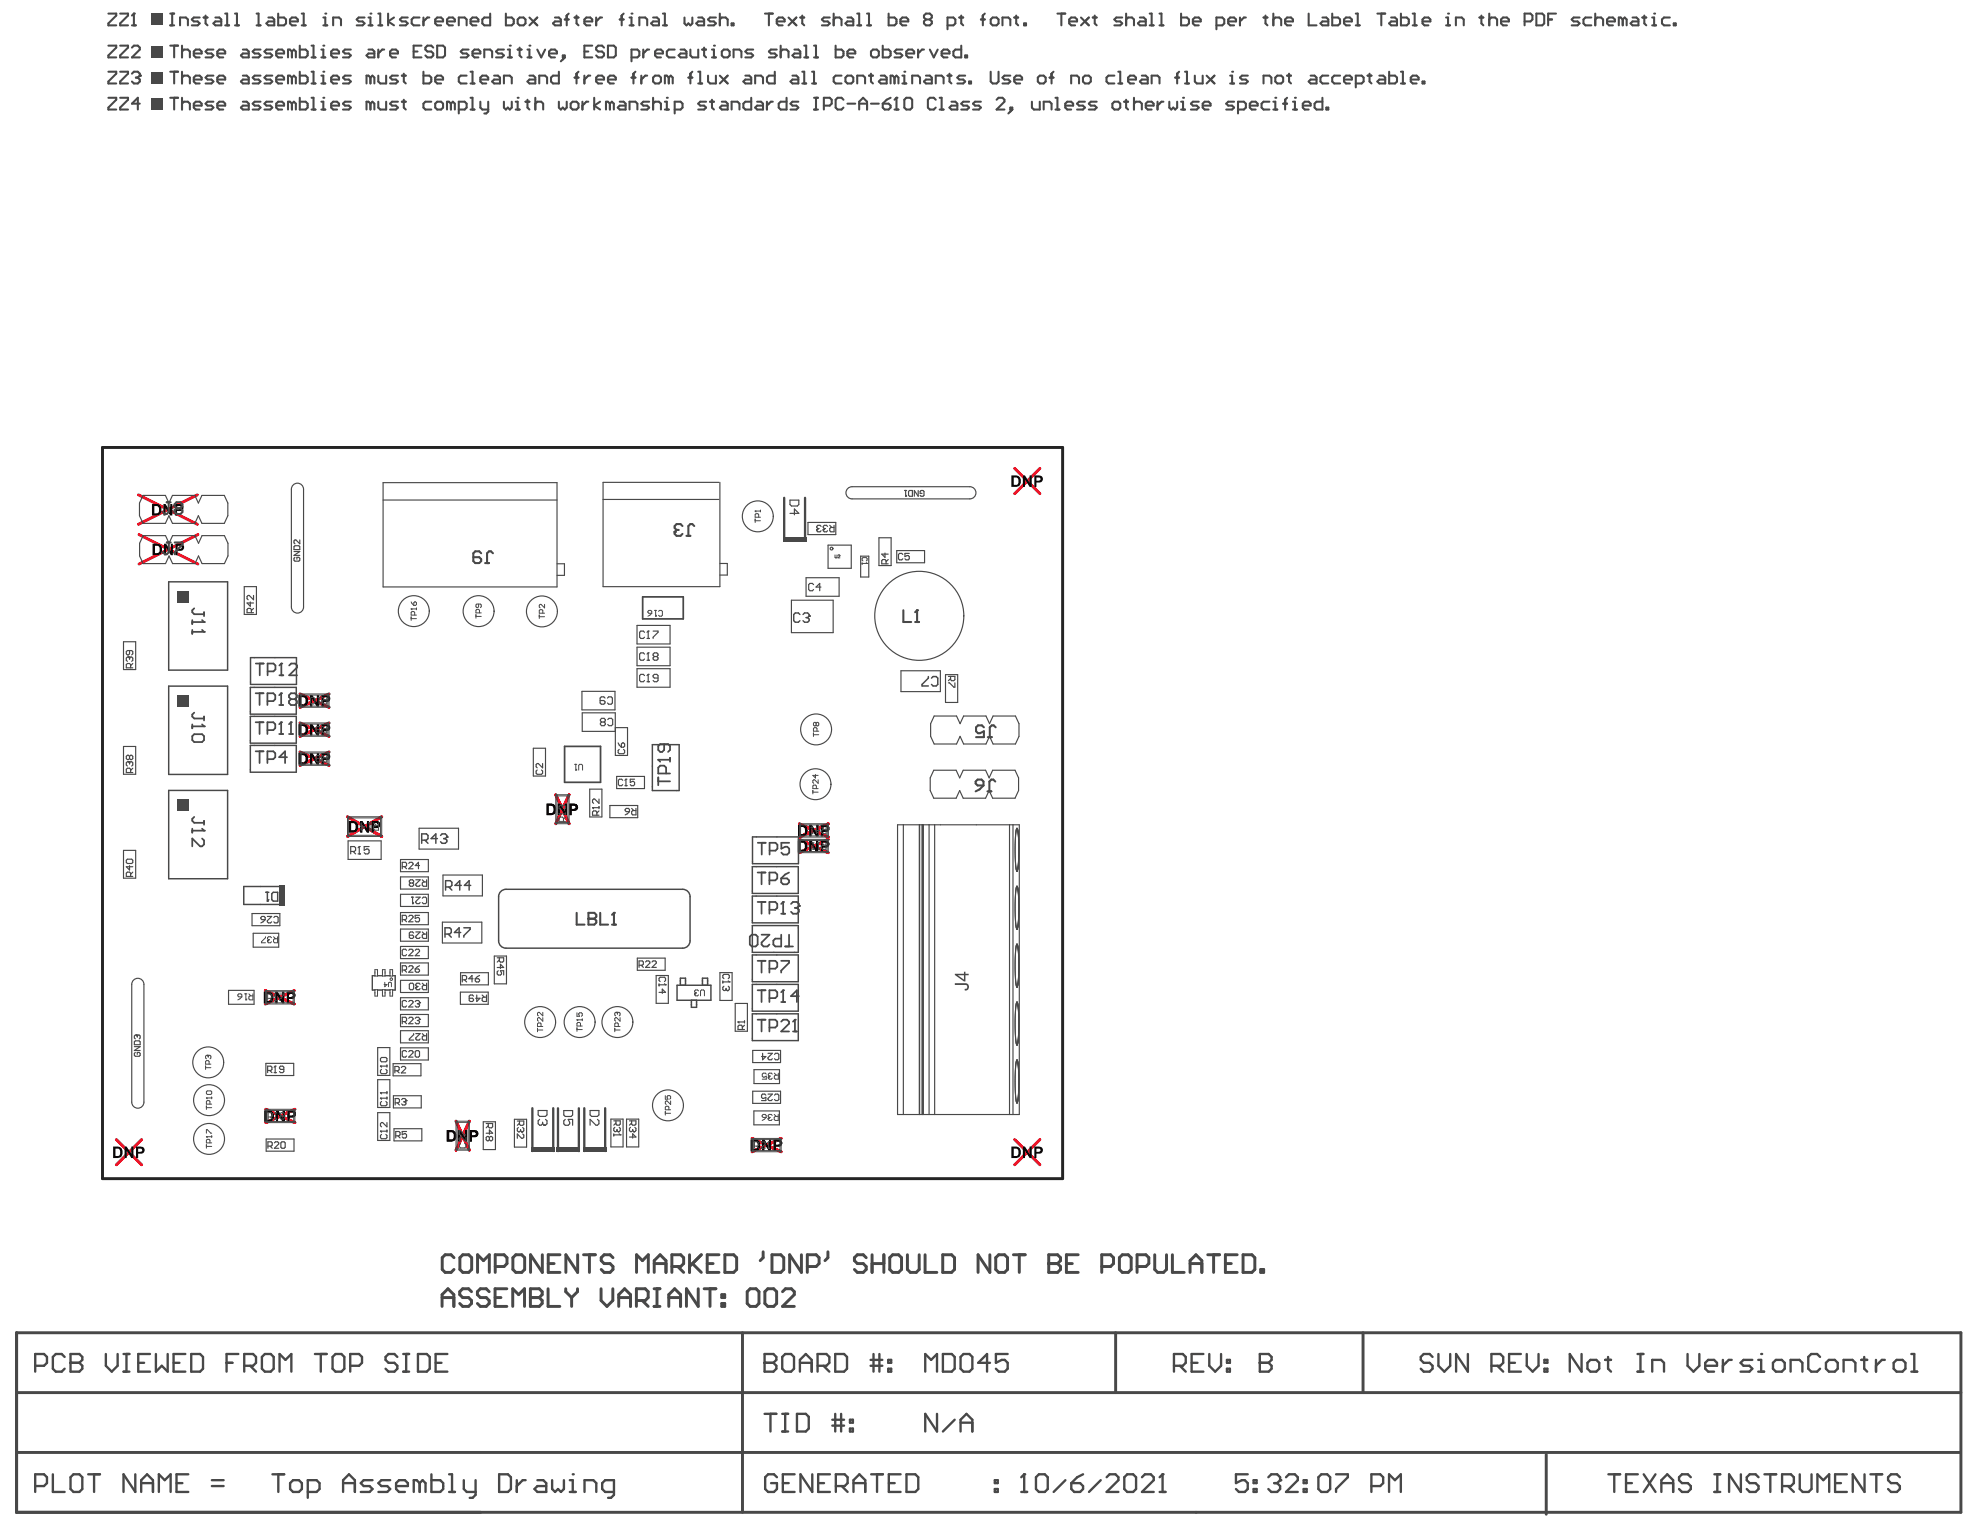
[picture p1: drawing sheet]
<svg xmlns="http://www.w3.org/2000/svg" width="279mm" height="216mm" viewBox="0 0 279 216" stroke-linecap="round" stroke-linejoin="round" font-family="sans-serif">
<g fill="none" stroke="#ee0e22" stroke-width=".41">
<path d="M19.5 69.8l8.3 4.2M19.6 75.4l8.3 4.2M27.8 69.8l-8.3 4.2M27.9 75.4l-8.3 4.2M143.2 66.1l3.5 3.6M146.7 66.1l-3.5 3.6M42.3 97.9l4.1 1.9M46.4 97.9l-4.1 1.9M42.3 102l4.1 1.9M42.3 106.1l4.1 1.9M46.4 102l-4.1 1.9M46.4 106.1l-4.1 1.9"/>
<path d="M49 115.3l4.9 2.7M53.9 115.3l-4.9 2.7M78.4 112.1l1.9 4.1M80.3 112.1l-1.9 4.1M112.8 118.4l4.1 1.9M112.8 116.2l4.1 1.9M116.9 118.4l-4.1 1.9M116.9 116.2l-4.1 1.9M37.4 139.8l4.1 1.9M41.5 139.8l-4.1 1.9M37.5 156.5l4.1 1.9M41.6 156.5l-4.1 1.9"/>
<path d="M64.4 158.2l1.8 4.1M66.2 158.2l-1.8 4.1M16.4 160.8l3.6 3.6M20 160.8l-3.6 3.6M106.1 160.6l4.1 1.9M110.2 160.6l-4.1 1.9M143.2 160.8l3.5 3.6M146.7 160.8l-3.5 3.6"/>
</g>
<g fill="#000">
<path d="M23.1 71.1h.3l.6 1.1v-1.1h.3v1.6h-.3l-.6-1v1h-.3zM23.1 76.7h.3l.7 1.1v-1.1h.3v1.6h-.3l-.7-1v1h-.3zM144.3 67.1h.3l.7 1.1v-1.1h.3v1.6h-.3l-.7-1.1v1.1h-.3zM43.8 98.1h.3l.6 1.1v-1.1h.3v1.6h-.3l-.6-1.1v1.1h-.3zM43.8 102.2h.3l.6 1.1v-1.1h.3v1.6h-.3l-.6-1.1v1.1h-.3zM43.8 106.3h.3l.6 1v-1h.3v1.6h-.3l-.6-1.1v1.1h-.3zM50.8 115.9h.3l.7 1v-1h.3v1.6h-.3l-.7-1.1v1.1h-.3zM78.7 113.4h.3l.7 1.1v-1.1h.3v1.6h-.3l-.7-1.1v1.1h-.3zM114.2 116.4h.3l.7 1.1v-1.1h.3v1.6h-.3l-.7-1.1v1.1h-.3zM114.2 118.6h.3l.7 1.1v-1.1h.3v1.6h-.3l-.7-1.1v1.1h-.3zM38.9 139.9h.2l.7 1.1v-1.1h.3v1.7h-.3l-.7-1.1v1.1h-.2zM38.9 156.7h.3l.7 1.1v-1.1h.3v1.6h-.3l-.7-1.1v1.1h-.3z"/>
<path d="M17.6 161.8h.3l.6 1.1v-1.1h.3v1.6h-.3l-.6-1.1v1.1h-.3zM64.7 159.5h.3l.6 1v-1h.3v1.6h-.3l-.6-1.1v1.1h-.3zM107.6 160.8h.2l.7 1.1v-1.1h.3v1.6h-.3l-.7-1.1v1.1h-.2zM144.3 161.8h.3l.7 1.1v-1.1h.3v1.6h-.3l-.7-1.1v1.1h-.3z"/>
<path d="M21.8 71.4v1h.3a.51 .51 0 0 0 .3-.7l-.2-.3zM21.4 71.1l.9 .1a.83 .83 0 0 1 .4 1.1 .61 .61 0 0 1-.6 .4h-.7z"/>
<path d="M21.9 77v1.1h.3a.51 .51 0 0 0 .3-.8l-.1-.2zM21.5 76.7l.9 .1a.83 .83 0 0 1 .4 1.1 .61 .61 0 0 1-.6 .4h-.7z"/>
<path d="M25 71.4v.5h.2a.25 .25 0 0 0 .4-.3 .24 .24 0 0 0-.4-.2zM24.7 71.1h.6a.51 .51 0 0 1 .6 .5 .51 .51 0 0 1-.6 .5h-.3v.6h-.3z"/>
<path d="M25.1 77v.5h.2a.24 .24 0 0 0 .3-.3 .24 .24 0 0 0-.3-.2zM24.8 76.7h.6a.51 .51 0 0 1 .6 .5 .51 .51 0 0 1-.6 .5h-.3v.6h-.3z"/>
<path d="M143 67.4v1h.4a.51 .51 0 0 0 .3-.7l-.2-.3zM142.7 67.1h.8a.83 .83 0 0 1 .5 1.2 .61 .61 0 0 1-.7 .4h-.6z"/>
<path d="M146.3 67.4v.4h.2a.24 .24 0 0 0 .3-.2 .24 .24 0 0 0-.3-.2zM146 67.1h.5a.51 .51 0 0 1 .7 .5 .51 .51 0 0 1-.7 .5h-.2v.6h-.3z"/>
<path d="M42.5 98.4v1h.3a.51 .51 0 0 0 .3-.7l-.2-.3zM42.1 98.1h.9a.83 .83 0 0 1 .4 1.2 .61 .61 0 0 1-.6 .4h-.7z"/>
<path d="M42.5 98.4v1h.3a.51 .51 0 0 0 .3-.7l-.2-.3zM42.1 98.1h.9a.83 .83 0 0 1 .4 1.2 .61 .61 0 0 1-.6 .4h-.7z"/>
<path d="M45.7 98.4v.4h.2a.24 .24 0 0 0 .4-.2 .24 .24 0 0 0-.4-.2zM45.4 98.1h.6a.51 .51 0 0 1 .6 .5 .51 .51 0 0 1-.6 .5h-.3v.6h-.3z"/>
<path d="M45.7 98.4v.4h.2a.24 .24 0 0 0 .4-.2 .24 .24 0 0 0-.4-.2zM45.4 98.1h.6a.51 .51 0 0 1 .6 .5 .51 .51 0 0 1-.6 .5h-.3v.6h-.3z"/>
<path d="M42.5 102.4v1.1h.3a.56 .56 0 0 0 .2-.9l-.2-.2zM42.1 102.2h.7a.8 .8 0 0 1 .7 .8 .8 .8 0 0 1-.7 .8h-.7z"/>
<path d="M42.5 106.5v1.1h.3a.5 .5 0 0 0 .3-.7l-.2-.4zM42.1 106.3h.7a.79 .79 0 0 1 .5 1.3l-.3 .3h-.9z"/>
<path d="M42.5 102.4v1.1h.3a.56 .56 0 0 0 .2-.9l-.2-.2zM42.1 102.2h.7a.8 .8 0 0 1 .7 .8 .8 .8 0 0 1-.7 .8h-.7z"/>
<path d="M42.5 106.5v1.1h.3a.5 .5 0 0 0 .3-.7l-.2-.4zM42.1 106.3h.7a.79 .79 0 0 1 .5 1.3l-.3 .3h-.9z"/>
<path d="M45.7 102.4v.5h.2a.24 .24 0 0 0 .4-.2 .25 .25 0 0 0-.4-.3zM45.4 102.2h.6a.51 .51 0 0 1 .6 .5 .51 .51 0 0 1-.6 .5h-.3v.6h-.3z"/>
<path d="M45.7 106.5v.5h.2a.25 .25 0 0 0 .4-.2 .25 .25 0 0 0-.4-.3zM45.4 106.3h.6a.5 .5 0 0 1 .6 .5 .5 .5 0 0 1-.6 .5h-.3v.6h-.3z"/>
<path d="M45.7 102.4v.5h.2a.24 .24 0 0 0 .4-.2 .25 .25 0 0 0-.4-.3zM45.4 102.2h.6a.51 .51 0 0 1 .6 .5 .51 .51 0 0 1-.6 .5h-.3v.6h-.3z"/>
<path d="M45.7 106.5v.5h.2a.25 .25 0 0 0 .4-.2 .25 .25 0 0 0-.4-.3zM45.4 106.3h.6a.5 .5 0 0 1 .6 .5 .5 .5 0 0 1-.6 .5h-.3v.6h-.3z"/>
<path d="M49.5 116.1v1.1h.4a.51 .51 0 0 0 .3-.7l-.2-.4zM49.2 115.9h.8a.83 .83 0 0 1 .5 1.2 .61 .61 0 0 1-.7 .4h-.6z"/>
<path d="M49.5 116.1v1.1h.4a.51 .51 0 0 0 .3-.7l-.2-.4zM49.2 115.9h.8a.83 .83 0 0 1 .5 1.2 .61 .61 0 0 1-.7 .4h-.6z"/>
<path d="M52.7 116.1v.5h.3a.24 .24 0 0 0 .3-.2 .24 .24 0 0 0-.3-.3zM52.4 115.9h.6a.51 .51 0 0 1 .7 .5 .51 .51 0 0 1-.7 .5h-.3v.6h-.3z"/>
<path d="M52.7 116.1v.5h.3a.24 .24 0 0 0 .3-.2 .24 .24 0 0 0-.3-.3zM52.4 115.9h.6a.51 .51 0 0 1 .7 .5 .51 .51 0 0 1-.7 .5h-.3v.6h-.3z"/>
<path d="M77.4 113.7v1h.3a.54 .54 0 0 0 .4-.3 .54 .54 0 0 0-.1-.6l-.1-.1zM77.1 113.4h.7a.85 .85 0 0 1 .6 .6 .85 .85 0 0 1-.2 .9l-.4 .1h-.7z"/>
<path d="M77.4 113.7v1h.3a.54 .54 0 0 0 .4-.3 .54 .54 0 0 0-.1-.6l-.1-.1zM77.1 113.4h.7a.85 .85 0 0 1 .6 .6 .85 .85 0 0 1-.2 .9l-.4 .1h-.7z"/>
<path d="M80.7 113.7v.5h.2a.24 .24 0 0 0 .3-.2 .24 .24 0 0 0-.2-.3zM80.3 113.4h.6a.52 .52 0 0 1 .7 .5 .52 .52 0 0 1-.6 .5h-.3v.6h-.4z"/>
<path d="M80.7 113.7v.5h.2a.24 .24 0 0 0 .3-.2 .24 .24 0 0 0-.2-.3zM80.3 113.4h.6a.52 .52 0 0 1 .7 .5 .52 .52 0 0 1-.6 .5h-.3v.6h-.4z"/>
<path d="M112.9 116.7v1h.3a.55 .55 0 0 0 .4-.4 .55 .55 0 0 0-.1-.5zM112.6 116.4h.7a.83 .83 0 0 1 .6 .7 .83 .83 0 0 1-.4 .8l-.9 .1z"/>
<path d="M112.9 118.9v1h.4a.51 .51 0 0 0 .3-.7l-.3-.3zM112.6 118.6h.8a.83 .83 0 0 1 .4 1.2 .61 .61 0 0 1-.6 .4h-.6z"/>
<path d="M112.9 116.7v1h.3a.55 .55 0 0 0 .4-.4 .55 .55 0 0 0-.1-.5zM112.6 116.4h.7a.83 .83 0 0 1 .6 .7 .83 .83 0 0 1-.4 .8l-.9 .1z"/>
<path d="M112.9 118.9v1h.4a.51 .51 0 0 0 .3-.7l-.3-.3zM112.6 118.6h.8a.83 .83 0 0 1 .4 1.2 .61 .61 0 0 1-.6 .4h-.6z"/>
<path d="M116.1 118.9v.4h.3a.24 .24 0 0 0 .3-.2 .24 .24 0 0 0-.3-.2zM115.8 118.6h.6a.51 .51 0 0 1 .6 .5 .51 .51 0 0 1-.6 .5h-.3v.6h-.3z"/>
<path d="M116.1 118.9v.4h.3a.24 .24 0 0 0 .3-.2 .24 .24 0 0 0-.3-.2zM115.8 118.6h.6a.51 .51 0 0 1 .6 .5 .51 .51 0 0 1-.6 .5h-.3v.6h-.3z"/>
<path d="M116.2 116.7v.4h.2a.24 .24 0 0 0 .3-.2 .24 .24 0 0 0-.3-.2zM115.8 116.4h.6a.51 .51 0 0 1 .6 .5 .51 .51 0 0 1-.5 .5h-.3v.6h-.4z"/>
<path d="M116.2 116.7v.4h.2a.24 .24 0 0 0 .3-.2 .24 .24 0 0 0-.3-.2zM115.8 116.4h.6a.51 .51 0 0 1 .6 .5 .51 .51 0 0 1-.5 .5h-.3v.6h-.4z"/>
<path d="M37.6 140.2v1.1h.3a.51 .51 0 0 0 .3-.7l-.2-.4zM37.2 139.9l.9 .1a.83 .83 0 0 1 .4 1.1 .61 .61 0 0 1-.6 .5h-.7z"/>
<path d="M37.6 140.2v1.1h.3a.51 .51 0 0 0 .3-.7l-.2-.4zM37.2 139.9l.9 .1a.83 .83 0 0 1 .4 1.1 .61 .61 0 0 1-.6 .5h-.7z"/>
<path d="M37.7 157v1h.3a.51 .51 0 0 0 .3-.7l-.2-.3zM37.3 156.7h.9a.83 .83 0 0 1 .4 1.2 .61 .61 0 0 1-.7 .4h-.6z"/>
<path d="M37.7 157v1h.3a.51 .51 0 0 0 .3-.7l-.2-.3zM37.3 156.7h.9a.83 .83 0 0 1 .4 1.2 .61 .61 0 0 1-.7 .4h-.6z"/>
<path d="M40.8 140.2v.5h.2a.24 .24 0 0 0 .4-.2 .25 .25 0 0 0-.4-.3zM40.5 139.9h.6a.51 .51 0 0 1 .6 .5 .51 .51 0 0 1-.6 .5h-.3v.7h-.3z"/>
<path d="M40.8 140.2v.5h.2a.24 .24 0 0 0 .4-.2 .25 .25 0 0 0-.4-.3zM40.5 139.9h.6a.51 .51 0 0 1 .6 .5 .51 .51 0 0 1-.6 .5h-.3v.7h-.3z"/>
<path d="M40.9 157v.4h.2a.24 .24 0 0 0 .3-.2 .24 .24 0 0 0-.3-.2zM40.6 156.7h.5a.51 .51 0 0 1 .7 .5 .51 .51 0 0 1-.7 .5h-.2v.6h-.3z"/>
<path d="M40.9 157v.4h.2a.24 .24 0 0 0 .3-.2 .24 .24 0 0 0-.3-.2zM40.6 156.7h.5a.51 .51 0 0 1 .7 .5 .51 .51 0 0 1-.7 .5h-.2v.6h-.3z"/>
<path d="M63.4 159.8v1h.3a.51 .51 0 0 0 .3-.7l-.1-.3zM63 159.5h.9a.83 .83 0 0 1 .4 1.2 .61 .61 0 0 1-.6 .4h-.7z"/>
<path d="M63.4 159.8v1h.3a.51 .51 0 0 0 .3-.7l-.1-.3zM63 159.5h.9a.83 .83 0 0 1 .4 1.2 .61 .61 0 0 1-.6 .4h-.7z"/>
<path d="M66.6 159.8v.4h.2a.24 .24 0 0 0 .4-.2 .24 .24 0 0 0-.4-.2zM66.3 159.5h.6a.51 .51 0 0 1 .6 .5 .51 .51 0 0 1-.6 .5h-.3v.6h-.3z"/>
<path d="M66.6 159.8v.4h.2a.24 .24 0 0 0 .4-.2 .24 .24 0 0 0-.4-.2zM66.3 159.5h.6a.51 .51 0 0 1 .6 .5 .51 .51 0 0 1-.6 .5h-.3v.6h-.3z"/>
<path d="M16.3 162.1v1h.3a.51 .51 0 0 0 .4-.7l-.2-.3zM16 161.8h.8a.83 .83 0 0 1 .4 1.2 .61 .61 0 0 1-.6 .4h-.6z"/>
<path d="M19.5 162.1v.4h.2a.24 .24 0 0 0 .4-.2 .24 .24 0 0 0-.4-.2zM19.2 161.8h.6a.51 .51 0 0 1 .6 .5 .51 .51 0 0 1-.6 .5h-.3v.6h-.3z"/>
<path d="M106.3 161.1v1h.3a.51 .51 0 0 0 .3-.7l-.2-.3zM105.9 160.8h.9a.83 .83 0 0 1 .4 1.2 .61 .61 0 0 1-.6 .4h-.7z"/>
<path d="M106.3 161.1v1h.3a.51 .51 0 0 0 .3-.7l-.2-.3zM105.9 160.8h.9a.83 .83 0 0 1 .4 1.2 .61 .61 0 0 1-.6 .4h-.7z"/>
<path d="M109.5 161.1v.4h.2a.24 .24 0 0 0 .4-.2 .24 .24 0 0 0-.4-.2zM109.2 160.8h.6a.51 .51 0 0 1 .6 .5 .51 .51 0 0 1-.6 .5h-.3v.6h-.3z"/>
<path d="M109.5 161.1v.4h.2a.24 .24 0 0 0 .4-.2 .24 .24 0 0 0-.4-.2zM109.2 160.8h.6a.51 .51 0 0 1 .6 .5 .51 .51 0 0 1-.6 .5h-.3v.6h-.3z"/>
<path d="M143 162.1v1h.4a.51 .51 0 0 0 .3-.7l-.2-.3zM142.7 161.8h.8a.83 .83 0 0 1 .5 1.2 .61 .61 0 0 1-.7 .4h-.6z"/>
<path d="M146.3 162.1v.4h.2a.24 .24 0 0 0 .3-.2 .24 .24 0 0 0-.3-.2zM146 161.8h.5a.51 .51 0 0 1 .7 .5 .51 .51 0 0 1-.7 .5h-.2v.6h-.3z"/>
</g>
<path d="M14.5 63.1h135.4v103.2h-135.4z" fill="none" stroke="#242424" stroke-width=".41"/>
<g fill="none" stroke="#484848" stroke-width=".16">
<path d="M20.2 69.9h3.1l.5 1.1 .5-1.1h3.2l.5 1.1 .5-1.1h3.2l.5 1.1v1.8l-.5 1.1h-3.2l-.5-1.1-.5 1.1h-3.2l-.5-1.1-.5 1.1h-3.1l-.5-1.1v-1.8zM20.2 75.6h3.2l.5 1.1 .5-1.1h3.1l.5 1.1 .5-1.1h3.2l.5 1.1v1.7l-.5 1.1h-3.2l-.5-1.1-.5 1.1h-3.1l-.5-1.1-.5 1.1h-3.2l-.5-1.1v-1.7zM41.1 69v16.7M42.8 69v16.7M54.1 68.1h24.5v14.7h-24.5zM54.1 70.6h24.5M78.6 79.6h1v1.6h-1M85.1 70.5h16.3M101.5 68.1h-16.4v14.7h16.5v-14.7M101.6 79.5h1v1.6h-1M114 73.7h3.9v1.7h-3.9zM116.8 76.9h3.3v3.3h-3.3z"/>
<path d="M120.2 68.7h16.7M120.2 70.4h16.7M121.4 78.5h1.2v2.9h-1.2zM124 75.9h1.7v3.9h-1.7zM126.5 77.7h4v1.7h-4zM17.4 90.6h1.7v3.9h-1.7zM34.5 82.8h1.7v3.9h-1.7zM82.1 97.6h4.7v2.6h-4.7zM89.9 88.3h4.7v2.6h-4.7zM89.9 91.3h4.7v2.6h-4.7zM89.9 94.4h4.7v2.6h-4.7zM111.7 84.7h5.9v4.6h-5.9z"/>
<path d="M113.7 81.5h4.7v2.6h-4.7zM127.1 94.7h5.6v2.9h-5.6zM133.4 95.2h1.7v3.9h-1.7zM17.4 105.3h1.7v4h-1.7zM17.4 120h1.7v3.9h-1.7zM49.1 118.7h4.7v2.6h-4.7zM59.1 116.9h5.6v2.9h-5.6zM75.3 105.6h1.7v3.9h-1.7zM83.2 111.4h1.7v3.9h-1.7zM86.1 113.7h3.9v1.7h-3.9zM86.8 102.7h1.8v3.9h-1.8v-6h-4.6v2.6h4.6M87 109.6h3.9v1.7h-3.9z"/>
<path d="M126.7 116.4h17.1v40.9h-17.1zM127.5 116.4v40.9M129.7 116.4v40.9M129.8 116.4v40.9M130.1 116.4v40.9M130.3 116.4v40.9M131.1 116.4v40.9M131.8 108.7h3.1l.5 1.1 .5-1.1h3.2l.5 1.1 .5-1.1h3.1l.5 1.1v1.8l-.5 1h-3.1l-.5-1-.5 1h-3.2l-.5-1-.5 1h-3.1l-.5-1v-1.8zM131.8 101h3.2l.5 1.1 .5-1.1h3.1l.5 1.1 .5-1.1h3.2l.5 1.1v1.8l-.5 1.1h-3.2l-.5-1.1-.5 1.1h-3.1l-.5-1.1-.5 1.1h-3.2l-.5-1.1v-1.8zM131.9 116.4v40.9M142.5 116.4v40.9M142.9 116.4v40.9"/>
<path d="M143.4 117.1l-.2 3.1 .2 2.6M143.4 117.1h.1M143.4 117v.1M143.4 117h.1M143.5 116.9l-.1 .1M143.5 116.9h.1M143.6 116.9v.1M143.6 117h.1M143.6 117v.1M143.6 117.1h.1M143.6 117.1v.1M143.6 117.2h.1"/>
<path d="M143.6 117.2v.1M143.6 117.3h.1M143.6 117.3l.1 .2M143.7 117.5h.1M143.7 117.5l.1 2.5-.1 2.4M143.7 117.6h.1M18.6 138.9v16.6M20.3 138.9v16.6M32.3 139.8h3.6v1.9h-3.6zM35.6 128.9h3.9v1.7h-3.9zM35.7 131.7h3.6v2h-3.6zM56.5 121.3h3.9v1.7h-3.9z"/>
<path d="M56.5 123.7h3.9v1.8h-3.9zM56.5 126.2h3.9v1.7h-3.9zM56.5 128.8h3.9v1.7h-3.9zM56.5 131.1h3.9v1.7h-3.9zM56.5 133.6h3.9v1.7h-3.9zM56.5 135.9h3.9v1.7h-3.9zM56.5 138.3h3.9v1.8h-3.9zM62.4 130.1h5.6v3h-5.6zM62.5 123.5h5.6v2.9h-5.6zM65 137.3h3.9v1.7h-3.9zM69.8 134.9h1.7v3.9h-1.7zM89.9 135.2h4v1.7h-4z"/>
<path d="M92.6 137.7h1.7v3.9h-1.7zM101.6 137.2h1.7v4h-1.7zM143.4 125.2l-.2 3 .2 2.8M143.4 139.1h.1M143.4 133.4l-.2 2.8 .2 2.9M143.4 139.1v.1M143.4 131h.1M143.4 125.2h.1M143.4 133.3v.1M143.4 131l.1 .1M143.4 122.8h.1M143.4 139.2h.1"/>
<path d="M143.4 133.3h.1M143.4 125.1v.1M143.4 122.8l.1 .1M143.5 139.2h.1M143.5 133.3h-.1M143.5 125.1h-.1M143.5 133.3h.1M143.5 131.1h.1M143.5 125.1h.1M143.5 122.9h.1M143.5 139.3h.1M143.5 133.2v.1"/>
<path d="M143.6 133.3h.1M143.6 125.1h.1M143.6 139.2h.1M143.6 125.1v.1M143.6 131h.1M143.6 122.8v.1M143.6 122.8h.1M143.6 125.2h.1M143.6 133.4h.1M143.6 139.1v.1M143.6 130.9v.1M143.6 139.1h.1"/>
<path d="M143.6 130.9h.1M143.6 133.4v.1M143.6 125.2v.1M143.6 125.3h.1M143.6 122.7v.1M143.6 139v.1M143.6 133.5h.1M143.6 122.7h.1M143.6 139h.1M143.6 130.8v.1M143.6 125.3v.1M143.6 122.6v.1"/>
<path d="M143.6 133.5v.1M143.6 130.8h.1M143.6 125.4l.1 .2M143.6 122.6h.1M143.6 133.6h.1M143.6 138.9v.1M143.6 133.6v.1M143.6 122.5v.1M143.6 122.5h.1M143.6 138.8v.1M143.6 130.6v.2M143.6 133.7h.1"/>
<path d="M143.6 138.8h.1M143.6 133.7l.1 .1M143.6 130.6h.1M143.7 133.8h.1M143.7 122.4l-.1 .1M143.7 122.4h.1M143.7 133.8v.1M143.7 125.6v.1M143.7 125.7v.2M143.7 133.9l.1 2.2-.1 2.4M143.7 134h.1M143.7 125.8h.1"/>
<path d="M143.7 138.5l-.1 .3M143.7 125.9l.1 2.5-.2 2.2M143.7 138.5h.1M37.5 150.1h3.9v1.7h-3.9zM53.3 157h1.7v3.9h-1.7zM53.3 152.4h1.7v3.9h-1.7zM53.3 147.8h1.7v4h-1.7zM55.5 150.1h3.9v1.7h-3.9zM55.5 154.6h3.9v1.7h-3.9zM55.6 159.3h3.9v1.7h-3.9zM56.5 140.8h3.9v1.7h-3.9zM56.5 143.2h3.9v1.7h-3.9z"/>
<path d="M56.5 145.4h3.9v1.8h-3.9zM56.5 147.9h3.9v1.7h-3.9zM65 140h3.9v1.7h-3.9zM68.2 158.3h1.7v3.9h-1.7zM72.6 157.9h1.7v4h-1.7zM86.2 157.9h1.7v3.9h-1.7zM88.4 157.9h1.7v3.9h-1.7zM103.7 141.6h1.8v3.9h-1.8zM106.2 148.2h3.9v1.7h-3.9zM106.2 154h3.9v1.7h-3.9zM106.4 156.8h3.6v1.9h-3.6zM106.4 150.9h3.6v2h-3.6z"/>
<path d="M143.4 141.5l-.2 3 .1 1.9 .1 1M143.4 149.7l-.2 2.8 .1 1.9 .1 1.1M143.4 155.5v.1M143.4 141.5h.1M143.4 155.6h.1M143.4 149.7h.1M143.4 147.4h.1M143.5 147.4h.1M143.5 155.6h.1M143.5 149.6l-.1 .1M143.5 141.4l-.1 .1M143.5 149.6h.1"/>
<path d="M143.5 141.4h.1M143.5 141.4v.1M143.6 155.6h-.1M143.6 147.4h-.1M143.6 149.6v.1M143.6 141.5h.1M143.6 147.4h.1M143.6 149.7h.1M143.6 155.6h.1M143.6 155.5v.1M143.6 155.5h.1M143.6 147.3h.1"/>
<path d="M143.6 141.5v.1M143.6 149.7v.1M143.6 141.6h.1M143.6 149.8h.1M143.6 141.6v.1M143.6 155.4v.1M143.6 147.2v.1M143.6 155.4h.1M143.6 147.2h.1M143.6 141.7h.1M143.6 149.8v.1M143.6 149.9v.1"/>
<path d="M143.6 155.3v.1M143.6 155.3h.1M143.6 147.1v.1M143.6 147.1h.1M143.6 141.7v.1M143.6 150h.1M143.6 155.2v.1M143.6 150l.2 2.5-.1 2.6M143.6 141.8v.1M143.6 147v.1M143.6 155.2h.1M143.6 141.9h.1"/>
<path d="M143.6 147h.1M143.7 155.1l-.1 .1M143.7 147h-.1M143.7 155.1h.1M143.7 141.9v.1M143.7 142v.1M143.7 146.8v.2M143.7 146.8h.1M143.7 142.1h.1M143.7 142.1l.1 2.5-.1 2.2M143.7 150.3v.1M143.7 142.1v.1"/>
<path d="M37.6 160.7h3.9v1.7h-3.9z"/>
</g>
<g fill="none" stroke="#484848" stroke-width=".21">
<path d="M23.8 82.1h8.3v12.5h-8.3zM23.8 96.8h8.3v12.5h-8.3zM35.3 97h6.5v3.8h-6.5zM35.4 92.8h6.4v3.8h-6.4zM23.8 111.5h8.3v12.5h-8.3zM35.3 101.1h6.5v3.8h-6.5zM35.3 105.2h6.5v3.8h-6.5zM92.1 105.1h3.7v6.5h-3.7zM106.2 118.1h6.5v3.8h-6.5zM39.8 125.1h-5.4v2.5h5.4M70.4 126.5v6.3M71.4 133.8h24.9"/>
<path d="M71.4 125.5h24.9M95.5 139h4.8v2.1h-4.8zM96 139v-1h.7v1M97.4 126.5v6.3M99.1 139v-1h.8v1M106.2 122.3h6.4v3.8h-6.4zM106.2 126.4h6.4v3.8h-6.4zM106.2 130.6h6.4v3.8h-6.4zM106.2 134.8h6.4v3.7h-6.4zM106.2 138.9h6.4v3.8h-6.4zM97.6 141.1v1h.7v-1M106.2 143.1h6.4v3.7h-6.4z"/>
</g>
<g fill="none" stroke="#484848" stroke-width=".14">
<path d="M42.4 97.9l.1 .1v1.7l-.1 .1-.1-.1zM42.4 99.7l3.9-.1 .1 .1-.1 .1h-3.9zM42.4 97.9h3.9l.1 .1-.1 .1h-3.9zM46.3 97.9l.1 .1v1.7l-.1 .1v-.1zM42.4 106.1l.1 .1v1.7l-.1 .1-.1-.1zM42.4 102l.1 .1v1.7l-.1 .1-.1-.1zM42.4 107.9l3.9-.1 .1 .1-.1 .1h-3.9zM42.4 106.1h3.9l.1 .1-.1 .1h-3.9zM42.4 102h3.9l.1 .1-.1 .1h-3.9zM42.4 103.8l3.9-.1 .1 .1-.1 .1h-3.9zM46.3 106.1l.1 .1v1.7l-.1 .1v-.1zM46.3 102l.1 .1v1.7l-.1 .1v-.1z"/>
<path d="M49.1 115.3h.1v2.7h-.1h-.1zM49.1 117.9h4.7l.1 .1h-.1h-4.7zM49.1 115.3h4.7h.1l-.1 .1h-4.7zM53.7 115.3h.2v2.7h-.1h-.1zM78.4 112.2h.2v4h-.1h-.1zM78.4 116.1h1.8l.1 .1h-.1h-1.7zM78.4 112.2l1.8-.1 .1 .1-.1 .1h-1.7zM80.2 112.2h.1v4h-.1h-.1zM112.8 118.5h.1v1.7v.1l-.1-.1zM112.8 118.5l4-.1 .1 .1-.1 .1h-3.9zM112.8 116.3h.2v1.7l-.1 .1-.1-.1zM112.8 118h4h.1l-.1 .1h-3.9z"/>
<path d="M112.8 116.3l4-.1 .1 .1-.1 .1h-3.9zM116.7 118.5h.2v1.7l-.1 .1-.1-.1zM116.8 116.3h.1v1.7l-.1 .1-.1-.1zM37.5 139.8l.1 .1v1.7l-.1 .1-.1-.1zM37.5 139.8h3.9l.1 .1-.1 .1h-3.9zM41.4 139.8l.1 .1v1.7l-.1 .1v-.1zM52.6 137.7v2M52.9 139.7h.4v.9h-.4zM52.9 136.8h.4v.9h-.4zM52.9 137.7h-.4v2h.4M53.3 137.7h.7M53.3 139.7h.7"/>
<path d="M54 139.7h.3v.9h-.3zM54 136.8h.3v.9h-.3zM54.3 137.7h.7M54.3 139.7h.7M55 139.7h.4v.9h-.4zM55 136.8h.4v.9h-.4zM55.4 137.7h.4v2h-.4M55.7 137.7v2M112.8 120.2h4h.1l-.1 .1h-3.9zM37.5 141.5h3.9l.1 .1-.1 .1h-3.9zM37.5 156.6h.2v1.7l-.1 .1-.1-.1zM37.5 158.3h4h.1l-.1 .1h-3.9z"/>
<path d="M37.5 156.6l4-.1 .1 .1-.1 .1h-3.9zM41.5 156.6h.1v1.7l-.1 .1-.1-.1zM64.4 158.2l.1 .1v3.9l-.1 .1v-.1zM64.4 158.2h1.7l.1 .1-.1 .1h-1.7zM66.1 158.2l.1 .1v3.9l-.1 .1v-.1zM64.4 162.2l1.7-.1 .1 .1-.1 .1h-1.7zM106.2 160.7h.1v1.7l-.1 .1-.1-.1zM106.2 160.7l3.9-.1 .1 .1-.1 .1h-3.9zM106.2 162.4h3.9h.1l-.1 .1h-3.9zM110.1 160.7h.1v1.7l-.1 .1v-.1z"/>
</g>
<path d="M90.7 84.2h5.7v3.1h-5.7zM79.7 105.3h5v5.1h-5z" fill="none" stroke="#484848" stroke-width=".24"/>
<path d="M110.7 70.2v6.1M113.6 70.2v6.1M75.1 156.4v6M78.1 156.4v6M78.7 156.4v6M81.7 156.4v6M82.5 156.4v6M85.4 156.4v6" fill="none" stroke="#484848" stroke-width=".33"/>
<path d="M2.3 188.1v25.3h274.4v-25.3h-274.4v25.3M2.3 196.5h274.4M104.8 188.1v25.3M157.4 188.1v8.4M192.3 188.1v8.4M2.3 205h274.3M218.2 205.2v8.5" fill="none" stroke="#484848" stroke-width=".41"/>
<g fill="#484848">
<path d="M39.4 125h.9v2.8h-.9z" fill-rule="evenodd"/>
<path d="M25.1 98.1h1.6v1.6h-1.6z" fill-rule="evenodd"/>
<path d="M21.3 1.9h1.7v1.7h-1.7z" fill-rule="evenodd"/>
<path d="M75 161.9h3.2v.7h-3.2z" fill-rule="evenodd"/>
<path d="M82.3 161.9h3.3v.7h-3.3z" fill-rule="evenodd"/>
<path d="M110.5 75.8h3.3v.7h-3.3z" fill-rule="evenodd"/>
<path d="M25.1 112.8h1.6v1.6h-1.6z" fill-rule="evenodd"/>
<path d="M25.1 83.3h1.6v1.7h-1.6z" fill-rule="evenodd"/>
<path d="M21.3 6.4h1.7v1.7h-1.7z" fill-rule="evenodd"/>
<path d="M21.3 10.1h1.7v1.7h-1.7z" fill-rule="evenodd"/>
<path d="M21.3 13.8h1.7v1.7h-1.7z" fill-rule="evenodd"/>
<path d="M78.6 161.9h3.2v.7h-3.2z" fill-rule="evenodd"/>
</g>
<g fill="none" stroke="#484848" stroke-width=".17">
<path d="M115.3 74.7h.1M115.3 74.7l.1 .3h.3l.2-.1M115.4 74.6h.2M115.4 74.6l-.1 .1M115.9 74.3l-.2-.2h-.3l-.1 .2 .1 .3M116.2 74.7h.1M116.2 74.7l.1 .3h.3l.2-.1M116.3 74.6l-.1 .1M116.3 74.6h.2M116.8 74.3l-.2-.2h-.3l-.1 .2 .1 .3M117.1 74.1l.3 .3M117.7 74.1v.9h-.5l-.1-.1v-.3l.1-.2h.5"/>
<path d="M124.9 78v.7l-.5-.5h.9M125 79.6v-.5l-.1-.1h-.3l-.2 .1v.5h.9M125.3 79l-.3 .3M127.4 78.2l-.2-.1h-.3l-.1 .1v.7l.1 .1h.3l.2-.1M128.3 78.1h-.6v.4l.5-.1 .1 .1v.4l-.1 .1h-.3l-.2-.1M18.1 92.7h.1M18.1 92.7l-.3 .2v.3l.2 .1M18.1 92.7l.2 .2M18.3 91.8v.5l-.2 .1-.3-.1v-.3l.2-.2h.6l.1 .2v.3l-.1 .1M18.3 92.9l.1-.2 .3 .2v.3l-.1 .1M18.3 92.9v.1M18.4 94.2v-.4l-.1-.2h-.3l-.2 .2v.4h.9"/>
<path d="M18.7 93.6l-.3 .3M35.3 84.9v.6l-.4-.4h.9M35.5 86.5v-.5l-.2-.1h-.3l-.1 .1v.5h.9M35.8 84v.6l-.6-.6h-.2l-.1 .2v.3l.1 .1M35.8 85.9l-.3 .3M85.4 98.5l-.2-.2h-.3l-.2 .2v.7l.2 .2h.3l.2-.2v-.2l-.2-.1h-.5M85.7 98.5l.2-.2h.3l.2 .2v.7l-.2 .2h-.3l-.2-.2M91 95.3l-.2-.1h-.4l-.1 .1v.7l.1 .2h.4l.2-.2M91 89.2l-.2-.1h-.4l-.1 .1v.7l.1 .2h.4l.2-.2M91 92.3l-.2-.2h-.4l-.1 .2v.7l.1 .2h.4l.2-.2M91.3 96.2h.3M91.3 93.2h.3"/>
<path d="M91.3 90.1h.3M91.5 95.2h.1M91.5 92.1h.1M91.5 89.1h.1M91.5 89.1v1M91.5 92.1v1.1M91.5 95.2v1M91.5 95.2l-.2 .1M91.5 92.1l-.2 .2M91.5 89.1l-.2 .1M92.2 89.1h.7v.1l-.7 .7v.2M92.3 92.6l-.1-.1v-.2l.1-.2h.4l.2 .2v.2l-.2 .1"/>
<path d="M92.3 92.6l-.1 .2v.2l.1 .2h.4l.2-.2v-.2l-.2-.2M92.3 92.6h.4M92.9 95.7h-.6l-.1-.2v-.2l.1-.1h.4l.2 .1v.7l-.2 .2h-.4l-.1-.2M114.8 82.5l-.2-.2h-.3l-.2 .2v.7l.2 .2h.3l.2-.2M115.8 82.8h-.6l.5-.5v1.1M133.8 95.4h.9v.5l-.1 .2h-.3l-.2-.2v-.5M133.8 96.4h.2l.6 .6h.1v-.6M134.1 95.7l-.3 .4M18.1 107.5h.1M18.1 107.5l-.3 .1v.3l.2 .2M18.1 107.5l.2 .1M18.3 106.7l-.2-.1-.3 .1v.3l.2 .2 .3-.2"/>
<path d="M18.3 106.7v.3M18.3 107.6v.2M18.3 106.7l.1-.1 .3 .1v.3l-.1 .2-.3-.2M18.3 107.6l.1-.1 .3 .1v.3l-.1 .2M18.4 109v-.4l-.1-.2h-.3l-.2 .2v.4h.9M18.7 108.4l-.3 .3M75.8 108.7l-.1 .1v.3l.1 .2h.6l.2-.2v-.3l-.2-.1M76.6 107.7v.7l-.6-.7-.3 .2v.3l.1 .2M83.6 114h.1M83.6 114l.2 .1M83.6 114h.9M84.2 115v-.4l-.1-.2h-.3l-.2 .2v.4h.9"/>
<path d="M84.5 112.8v.6l-.6-.6h-.1l-.2 .1v.3l.2 .2M84.5 113.8v.3M84.5 114.4l-.3 .3M84.9 101.9l-.2 .2v.1l.2 .2h.3l.2-.2v-.1l-.2-.2M84.9 101.9l-.2-.2v-.2l.2-.1h.3l.2 .1v.2l-.2 .2M84.9 101.9h.3M85.8 101.5l.1-.1h.4l.2 .1v.7l-.2 .2h-.4l-.1-.2M87.2 104.8l.5 .6M87.4 105.7l-.2 .2v.3l.2 .2h.6l.1-.2v-.3l-.1-.2M87.7 105l.3-.2 .1 .2v.3l-.1 .1h-.3zM88.2 114.2l.2-.1h.3l.1 .1v.3h-.4zM88.8 114.5l-.6 .5"/>
<path d="M89.1 114.1l.3 .3M89.7 114.1v.9h-.4l-.2-.2v-.3l.2-.1h.4M17.8 121.4l.2-.2h.6l.1 .2v.3l-.1 .1h-.6l-.2-.1zM18.3 122.2v.6l-.5-.5h.9M18.4 123.7v-.5l-.1-.1h-.3l-.2 .1v.5h.9M18.7 123.1l-.3 .3M56.8 122.3h.4l.2-.2v-.3l-.2-.1h-.4v.9M56.8 129.8h.4l.2-.2v-.3l-.2-.1h-.4v.9M57.1 122.3l.3 .3M57.1 129.8l.3 .3M57.4 134.1l-.2-.2h-.3l-.1 .2v.6l.1 .2h.3l.2-.2M57.7 121.8l.1-.1h.3l.2 .1v.2l-.6 .6h.6"/>
<path d="M57.7 129.3l.1-.1h.3l.2 .1v.2l-.6 .6h.6M57.7 134.1l.1-.2h.3l.2 .2v.2l-.6 .6h.6M57.8 138.9l.1-.2h.3l.2 .2v.6l-.2 .2h-.3l-.1-.2zM57.9 124.6l-.1-.1 .1-.4h.3l.2 .2-.2 .3M57.9 124.6l-.1 .2 .1 .3h.3l.2-.2-.2-.3M57.9 124.6h.3M58.4 131.7l-.2-.2h-.3l-.1 .2v.6l.1 .1h.3l.2-.1-.2-.3h-.4M58.6 134.1l.1-.2h.3l.2 .2v.2l-.6 .6h.6M58.7 139.4h.1M58.7 124.1h.6l-.6 .7 .1 .3h.3l.2-.2M58.7 131.5h.6l-.6 .6v.2l.1 .1h.3l.2-.1M58.7 139.4l.1 .3h.3l.2-.2"/>
<path d="M58.8 139.2l-.1 .2M58.8 139.2h.2M59.2 129.2h-.6v.4l.3-.1 .3 .1v.3l-.2 .2h-.3l-.1-.2M59.2 122.1h-.6l.4-.4v.9M59.3 138.9l-.2-.2h-.3l-.1 .2 .1 .3M59.6 138.7l.3 .3M59.6 131.5l.3 .3M59.6 124.1l.3 .4M60.2 131.5v.9h-.5l-.1-.1v-.3l.1-.2h.5M60.2 124.1v1h-.5l-.1-.2v-.3l.1-.1h.5M60.2 138.7v1h-.5l-.1-.2v-.3l.1-.2h.5M70.2 135.2h.9v.4l-.2 .2h-.3l-.1-.2v-.4"/>
<path d="M70.2 136.5h.9l-.5-.4v.6M70.3 137l-.1 .1v.3l.1 .2h.3l.2-.2-.2-.4h.5v.6M70.5 135.5l-.3 .3M90.2 136.2h.4l.2-.1v-.4l-.2-.1h-.4v.9M90.5 136.2l.3 .3M91.1 135.7l.1-.1h.3l.2 .1v.2l-.6 .6h.6M92 135.7l.2-.1h.3l.1 .1v.2l-.6 .6h.6M93 138.8v.3M93 139h.9M93.2 138.5l-.2-.1v-.3l.2-.2h.6l.1 .2v.3l-.1 .1M93.8 138.8l.1 .2M93.9 139h.1"/>
<path d="M102 138.4v.3M102 138.6h.9M102.2 138.1l-.2-.2v-.3l.2-.1h.6l.1 .1v.3l-.1 .2M102.2 139.2l-.2 .1v.3l.2 .2 .3-.2M102.5 139.6l.1 .2M102.5 139.5v.1M102.6 139.8h.1M102.8 139.2l.1 .1v.3l-.3 .2M102.8 138.4l.1 .2M102.9 138.6h.1M53.7 155h.1M53.7 154.2h.1"/>
<path d="M53.7 150.4h.1M53.7 159.6h.1M53.7 149.4l.1-.2h.7l.1 .2v.3l-.1 .1h-.7l-.1-.1zM53.7 155h.9M53.7 155l.1 .1M53.7 154.2h.9M53.7 154.2l.1 .2M53.7 150.4h.9M53.7 150.4l.1 .2M53.7 159.6h.9M53.7 159.6l.1 .2M53.8 155.4l-.1 .2v.3l.1 .1h.7l.1-.1v-.3l-.1-.2"/>
<path d="M53.8 150.9l-.1 .1v.4l.1 .1h.7l.1-.1v-.4l-.1-.1M54.6 158.4v.6l-.6-.6-.3 .2v.3l.1 .1M54.6 150.3v.3M54.6 154.1v.3M54.6 154.8v.3M54.6 159.5v.3M55.7 151.1h.5l.1-.2v-.3l-.1-.1h-.5v.9M55.8 155.6h.4l.2-.1v-.3l-.2-.2h-.4v.9M56 151.1l.3 .3M56.1 155.6l.3 .3M56.6 150.6l.2-.1h.3l.1 .1v.2l-.6 .6h.6M56.7 155.2l.1-.2h.3l.2 .3"/>
<path d="M57 155.5h.1M57.1 155.5l.2 .1-.2 .3h-.3l-.1-.1M57.3 155.3h.1M57.3 155.3l-.2 .2M57.4 159.7h-.6v.4l.3-.1 .3 .1v.3l-.2 .2h-.3l-.1-.2M57.4 141.3l-.2-.1h-.3l-.1 .1v.6l.1 .2h.3l.2-.2M57.4 148.4l-.2-.1h-.3l-.1 .1v.6l.1 .2h.3l.2-.2M57.7 148.4l.1-.1h.3l.2 .1v.2l-.6 .6h.6M57.7 141.3l.1-.1h.3l.2 .1v.2l-.6 .6h.6M58.4 145.9v.1l-.6 .6v.2h.6M58.6 148.4l.1-.1h.3l.2 .1v.6l-.2 .2h-.3l-.1-.2zM58.6 141.3l.1-.1h.3l.2 .3"/>
<path d="M58.7 145.9h.6l-.6 .6 .1 .3h.3l.2-.2M58.9 141.6h.1M59 141.6l.2 .2-.2 .3h-.3l-.1-.2M59.2 141.5h.1M59.2 141.5l-.2 .1M59.6 145.9l.3 .3M60.2 145.9v.9h-.5l-.1-.2v-.3l.1-.1h.5M66.8 140.6l-.1-.2h-.3l-.2 .2v.6l.2 .1h.3l.1-.1-.1-.3h-.5M67.3 140.4v.9l.4-.4h-.6M68 140.4l.3 .3M68.6 140.4v.9h-.4l-.2-.1v-.3l.2-.2h.4M73 158.2h.9v.4l-.1 .2h-.3l-.2-.2v-.4"/>
<path d="M73.2 159.1l-.2 .2v.3l.2 .1 .3-.1M73.3 158.5l-.3 .3M73.5 159.6l.1 .1M73.5 159.4v.2M73.6 159.7h.1M73.8 159.1l.1 .2v.3l-.3 .1M75.9 156.7h1.3v.6l-.2 .2h-.9l-.2-.2zM76.1 157.9l-.2 .3v.4l.2 .2h.3l.2-.2M76.6 158.4v.2M76.6 158.6l.2 .2M76.8 158.8h.1M77 157.9l.2 .3v.4l-.2 .2h-.2"/>
<path d="M79.6 156.7h1.2v.6l-.2 .2h-.8l-.2-.2zM79.8 158l-.2 .2v.4l.2 .2h.4l.2-.2-.2-.6h.6v.8M83.3 156.7h1.2v.6l-.2 .2h-.8l-.2-.2zM84.3 158l.2 .2v.4l-.2 .2h-.2l-.8-.8v.8M86.6 158.2h.9v.4l-.1 .2h-.3l-.2-.2v-.4M86.6 160v.3M86.8 159.1l-.2 .1v.3l.2 .2 .3-.2M86.9 158.5l-.3 .3M87.1 159.5l.1 .2M87.1 159.4v.1M87.2 159.7h.1M87.4 159.1l.1 .1v.3l-.3 .2"/>
<path d="M87.4 160l.1 .1M93 140h.9l-.4-.4v.6M104.1 144.2h.1M104.1 144.2l.2 .2M104.1 144.2h1M104.8 145.3v-.5l-.2-.1h-.3l-.2 .1v.5h1M105.1 144.7l-.3 .3M105.1 144.1v.3M107.6 148.6v.9l.5-.4h-.6M108.1 154.5l-.2-.1h-.3l-.1 .1v.3l.1 .2 .5-.2v.5h-.6M108.4 154.4h.6l-.6 .6 .1 .3h.3l.2-.1M108.4 148.6h.6l-.6 .6 .1 .3h.3l.2-.1"/>
<path d="M109.3 154.5l.1-.1h.3l.2 .1v.7l-.2 .1h-.3l-.1-.1M109.3 148.8l.1-.2h.3l.2 .2v.6l-.2 .1h-.3l-.1-.1M37.8 161.7h.5l.1-.1v-.3l-.1-.2h-.5v.9M38.1 161.7l.3 .3M38.7 161.3l.2-.2h.3l.1 .2v.1l-.6 .6h.6M39.8 161.1h.3l.1 .2v.6l-.1 .1h-.3l-.2-.1v-.6zM53.8 160.1l-.1 .1v.3l.1 .2h.7l.1-.2v-.3l-.1-.1M55.8 160.3h.5l.2-.2v-.3l-.2-.1h-.5v.9M56.1 160.3l.4 .3M73.8 160l.1 .2v.3l-.1 .1h-.2l-.6-.6v.6M86.6 160.1h.9M87.5 160.1h.1"/>
</g>
<g fill="none" stroke="#484848" stroke-width=".14">
<path d="M106.6 72.1h.1M106.6 73.2v.5M106.6 73.5h.7M106.6 72.1l.1 .1M106.6 72.1h.7M107.1 73v-.4l-.2-.1h-.2l-.1 .1v.4h.7M107.3 72v.2M117.8 78.3l.1 .4h.2v-.4M118.2 78.4h.3l-.3 .3h.3M121.7 79.4v.2M121.7 79.5h.7M121.8 79.2l-.1-.2v-.2l.1-.1h.4l.2 .1v.2l-.2 .2"/>
<path d="M122.2 79.4l.2 .1M122.4 79.5h.1M44 98.4h.3l.1 .2v.6l-.1 .1h-.3l-.2-.1v-.6zM44.9 98.4h.3M45 99.3h.1M45 98.4v.9M45.2 99.2l-.2 .1M45.5 98.4l.3 .3M46.1 98.4v.9h-.5l-.1-.1v-.3l.1-.2h.5M67.2 86.7v.5M67.2 87h.7M67.5 85.2v.4l-.1 .1-.2-.1v-.2l.1-.2h.5l.1 .2v.2l-.1 .1"/>
<path d="M67.7 86.5v-.4l-.2-.1h-.2l-.1 .1v.4h.7M76.1 86.8v.5M76.1 87h.7M76.6 86.5v-.3l-.1-.2h-.3l-.1 .2v.3h.7M76.8 85.3v.5l-.5-.5-.2 .1v.3l.1 .1M91.6 86.1h.2l.2 .2v.2h-.4l-.2-.1zM92 86.5l-.6 .5M92.4 86.1h.3M92.5 87h.1M92.5 86.1v.9M92.7 86.8l-.2 .2M92.9 86.3l.2-.2h.2l.2 .2v.5l-.2 .2h-.2l-.2-.2"/>
<path d="M45.2 102.7l-.2-.2h-.3l-.1 .2v.6l.1 .1h.3l.2-.1-.2-.3h-.4M45.5 102.5l.3 .3M46.1 102.5v.9h-.5l-.1-.1v-.3l.1-.2h.5M81.1 107.9h.3M81.3 108.7h.1M81.3 107.9v.8M81.4 108.5l-.1 .2M81.7 108.7v-.7l.1-.1h.3l.1 .1v.7M114.6 118.9h.3M114.7 119.8h.1M114.7 118.9v.9M114.9 119.7l-.2 .1"/>
<path d="M115.3 118.9h.3M115.5 119.8h.1M115.5 118.9v.9M115.6 119.7l-.1 .1M115.9 118.9l.3 .3M116.5 118.9v.9h-.4l-.2-.1v-.3l.2-.2h.4M37.5 132.2v.1l-.6 .6v.1h.6M37.7 132.8h.1M37.7 132.8l.2 .2h.3l.1-.1M37.9 132.6l-.2 .2M37.9 132.6h.1M38.3 132.3l-.1-.1h-.3l-.2 .1 .2 .3"/>
<path d="M38.6 132.2l.3 .3M39.2 132.2v.8h-.5l-.1-.1v-.3l.1-.1h.5M54.3 138.6v.6l.3-.3h-.4M54.8 139.2v-.5l.1-.1 .3 .1v.5M75.8 145.1v.5M75.8 145.3h.8M76.3 144.8v-.3l-.1-.2h-.2l-.2 .2v.3h.8M76.6 142.9v.5l-.5-.5-.3 .1v.2l.2 .2M76.6 143.6v.5l-.5-.5h-.1l-.2 .1v.3l.2 .1M86.8 145.3h.7M86.8 145.1v.5M87 142.9h.1"/>
<path d="M87 142.9l-.2 .1v.2l.1 .2M87 142.9l.1 .1M87.1 143l.1-.1 .3 .1v.2l-.1 .2M87.1 143v.1M87.2 144.8v-.3l-.1-.2h-.2l-.1 .2v.3h.7M87.5 143.6v.5l-.5-.5h-.1l-.1 .1v.3l.1 .1M93.9 154.6v.5h.4l-.2-.2 .2-.3h.2l.1 .1v.3l-.1 .1M93.9 156.9v.4M93.9 157.1h.7M94.4 156.6v-.4l-.1-.1h-.3l-.1 .1v.4h.7M94.6 155.4v.5l-.5-.5-.2 .1v.2l.1 .2M107.5 157.4l.2-.1h.3l.1 .1v.3h-.4z"/>
<path d="M108.1 157.7l-.6 .4M108.1 151.6l-.1-.2h-.3l-.1 .2v.3l.1 .1 .4-.1v.4h-.5M108.4 157.8h.1M108.4 157.8l.1 .3h.3l.2-.1M108.4 152h.1M108.4 152l.2 .3h.2l.2-.2M108.5 157.7l-.1 .1M108.5 157.7h.2M108.6 151.9l-.2 .1M108.6 151.9h.1M109 157.4l-.2-.1h-.3l-.1 .1 .1 .3M109 151.6l-.2-.2h-.2l-.2 .2 .2 .3"/>
<path d="M109.3 157.3l.2 .2M109.3 151.4l.2 .3M109.8 157.3v.8h-.4l-.1-.1v-.3l.1-.2h.4M109.8 151.4v.9h-.4l-.1-.2v-.2l.1-.2h.4"/>
</g>
<path d="M92.9 107.2h.1M92.9 109.7v1.1M92.9 110.3h1.6M92.9 107.2l.3 .3M92.9 107.2h1.6M93.7 105v.8l-.3 .3h-.2l-.3-.3v-.5l.3-.3h1.1l.2 .3v.5l-.2 .3M94 109.1v-.8l-.3-.3h-.5l-.3 .3v.8h1.6M94.5 106.9v.6" fill="none" stroke="#484848" stroke-width=".25"/>
<path d="M15.3 1.9h1.1v.3l-1.1 1.1v.3h1.1M17 1.9h1.1v.3l-1.1 1.1v.3h1.1M18.6 3.6h.6M18.9 1.9h.1M18.9 1.9v1.7M18.9 1.9l-.3 .3M23.5 70.9h.6M23.8 70.9v1.4l-.3 .2h-.3l-.2-.2M24.9 71.7l-.3-.3v-.2l.3-.3h.6l.2 .3v.2l-.2 .3M24.9 71.7l-.3 .3v.3l.3 .2h.6l.2-.2v-.3l-.2-.3M24.9 71.7h.6" fill="none" stroke="#484848" stroke-width=".29"/>
<g fill="none" stroke="#484848" stroke-width=".21">
<path d="M131 95.5v.2l-.9 .9v.2h.9M131.4 95.7l.3-.2h.4l.2 .2v.9l-.2 .2h-.4l-.3-.2M59.5 118.6h.7l.2-.3v-.4l-.2-.2h-.7v1.3M60 118.6l.4 .4M61.7 118.3h-.9l.7-.6v1.3M62.2 117.9l.2-.2h.4l.3 .2v.2M62.6 118.3h.2M62.8 118.3l.3 .3v.2l-.3 .2h-.4l-.2-.2M63.1 118.1h.1M63.1 118.1l-.3 .2M62.8 131.8h.7l.2-.2v-.5l-.2-.2h-.7v1.4M62.9 125.2h.6l.3-.3v-.4l-.3-.2h-.6v1.3"/>
<path d="M63.2 131.8l.5 .5M63.3 125.2l.5 .4M65 131.6h-.9l.7-.7v1.4M65.1 124.9h-.9l.7-.6v1.3M65.5 130.9h.8v.2l-.8 .9v.3M66.4 124.9h-.9l.7-.6v1.3"/>
</g>
<path d="M127.7 69.2h.2M127.8 70h.1M127.8 69.2v.8M127.9 69.9l-.1 .1M128.2 69.3l.1-.1h.5v.8h-.5l-.1-.1zM129.6 69.2v.8l-.6-.8v.8M130.1 69.6h-.3v-.3l.2-.1h.2l.2 .1v.6l-.2 .1h-.2l-.2-.1" fill="none" stroke="#484848" stroke-width=".16"/>
<g fill="#484848">
<path d="M134.7 138.7h1.4a.53 .53 0 0 1 .6 .5 .53 .53 0 0 1-.5 .6v-.3a.28 .28 0 0 0 .3-.3 .28 .28 0 0 0-.4-.2h-1.4z"/>
<path d="M135.2 137.6l.8 .6v-.6zM134.7 137.4h1.3v-.3h.2v.3h.5v.2h-.5v.9h-.2l-1.3-.9z"/>
</g>
<g fill="none" stroke="#484848" stroke-width=".29">
<path d="M15.3 6.4h1.1v.3l-1.1 1.1v.3h1.1M15.3 10.1h1.1v.3l-1.1 1.1v.3h1.1M17 6.4h1.1v.3l-1.1 1.1v.3h1.1M17 10.1h1.1v.3l-1.1 1.1v.3h1.1M18.6 6.7l.3-.3h.5l.3 .3v.3l-1.1 1.1h1.1M18.6 10.4l.3-.3h.5l.3 .3v.3M19.2 10.9h.2M19.4 10.9l.3 .3v.3l-.3 .3h-.5l-.3-.3M19.7 10.7h.1M19.7 10.7l-.3 .2M23.5 76.5h.6M23.8 76.5v1.4l-.3 .3h-.2l-.3-.3"/>
<path d="M24.7 76.5h1.1v.3l-1.1 1.1v.3M95.2 75.1h.1M95.2 75.1v.2l.3 .3h.5l.3-.3M95.5 74.8l-.3 .3M95.5 74.8h.3M96.3 74.2l-.3-.2h-.5l-.3 .2v.3l.3 .3M96.9 75.6h.5M98 74.2l-.3-.2h-.3l-.3 .2v1.4M127.5 86.1v1.7h1.1M129.1 87.8h.6M129.4 86.1h.1M129.4 86.1v1.7"/>
<path d="M129.4 86.1l-.3 .3M137.7 110.3l.3-.3h.5l.3 .3v.5h-.8l-.3-.2zM138.8 110.8l-.6 .6-.5 .3M138.8 102.6l-.2-.2h-.6l-.3 .2v.6l.3 .3h.3l.5-.3v.8h-1.1M139.3 111.7h.6M139.4 104h.5M140.4 110.3l-.2-.3h-.3l-.3 .3v1.4M140.5 102.6l-.3-.2h-.3l-.2 .2v1.4M81.4 128.8v1.7h1.1M83 129.6h.1M83 128.8h.9l.2 .3v.3l-.2 .2 .2 .3v.3l-.2 .3h-.9zM83 129.6h.9"/>
<path d="M84.7 128.8v1.7h1.1M86.4 130.5h.5M86.6 128.8h.1M86.6 128.8v1.7M86.6 128.8l-.2 .3"/>
</g>
<g fill="none" stroke="#484848" stroke-width=".14">
<path d="M58 85.9h.1M58 87v.5M58 87.3h.8M58 85.9l.1 .2M58 85.9h.8M58 84.9l.4 .5M58.4 85.1l.2-.2 .2 .2v.2l-.2 .1h-.2zM58.5 86.8v-.4l-.1-.1h-.3l-.1 .1v.4h.8M58.8 85.8v.3M44.7 107.1l-.1 .1 .1 .3h.3l.2-.1-.2-.3M44.7 107.1l-.1-.2 .1-.3h.3l.2 .2-.2 .3M44.7 107.1h.3"/>
<path d="M45.5 106.6l.3 .3M46.1 106.6v.9h-.5l-.1-.1v-.3l.1-.2h.5M51 116.1v1l.5-.5h-.7M52 116.1h.4M52.2 117.1h.1M52.2 116.1v1M52.4 117l-.2 .1M52.7 116.1l.4 .4M53.4 116.1v1h-.5l-.2-.1v-.4l.2-.1h.5M78.9 114.8h.1M78.9 114.8l.2 .2M78.9 114.8h.9"/>
<path d="M79.2 113.6h.1M79.2 113.6l-.3 .2v.3l.2 .1M79.2 113.6l.2 .2M79.4 113.8l.1-.2 .3 .2v.3l-.1 .1M79.4 113.8v.1M79.5 115.9v-.4l-.1-.2h-.3l-.2 .2v.4h.9M79.8 115.3l-.3 .3M79.8 114.7v.3M114.4 116.7h.3M114.6 117.6h.1M114.6 116.7v.9M114.7 117.5l-.1 .1"/>
<path d="M114.8 103.4v.5M114.8 103.7h.7M115.2 102.1l-.2-.2-.2 .2v.2l.1 .1 .3-.1M115.2 102.1l.1-.2 .2 .2v.2l-.1 .1-.2-.1M115.2 102.1v.2M115.2 116.7v.9l.5-.4h-.7M115.3 103.2v-.4l-.1-.1h-.3l-.1 .1v.4h.7M116 116.7l.3 .3M116.6 116.7v.9h-.5l-.1-.1v-.3l.1-.2h.5M98.6 139.8l-.2-.1h-.2l-.2 .1 .2 .3M29.1 154.9h.1M29.1 154.1l.2-.2h.4l.2 .2v.2l-.2 .1h-.4l-.2-.1z"/>
<path d="M29.1 156.1v.5M29.1 156.3h.8M29.1 154.9l.2 .2M29.1 154.9h.8M29.6 155.8v-.4l-.1-.1h-.2l-.2 .1v.4h.8M29.9 154.8v.3M33.6 140.4l.1-.2h.3l.1 .2v.3h-.4zM34.1 140.7l-.5 .4M34.6 140.2h.2M34.7 141.1h.1M34.7 140.2v.9M34.8 141l-.1 .1"/>
<path d="M35.1 140.2l.3 .3M35.7 140.2v.9h-.4l-.2-.1v-.3l.2-.2h.4M37.8 140.9h.4l.2-.2v-.3l-.2-.1h-.4v.9M37.8 157.6h.5l.2-.1v-.3l-.2-.2h-.5v.9M38.1 140.9l.3 .3M38.2 157.6l.3 .3M38.7 141.2h.3M38.8 157.9h.3M38.8 140.3h.1M38.8 140.3l-.1 .1M38.8 140.3v.9M38.9 157h.1"/>
<path d="M38.9 157l-.1 .2M38.9 157v.9M39.4 140.3h.6v.1l-.6 .6v.2M39.7 157.5l-.2-.2 .2-.3h.3l.1 .2-.1 .3M39.7 157.5l-.2 .1 .2 .3h.3l.1-.1-.1-.3M39.7 157.5h.3M81.4 143.9h.1M81.4 142.9v.5h.4l-.1-.2 .1-.3h.2l.2 .1v.3l-.2 .1M81.4 145v.5M81.4 145.3h.8M81.4 143.9l.1 .1M81.4 143.9h.8"/>
<path d="M81.9 144.8v-.4l-.1-.1h-.3l-.1 .1v.4h.8M82.2 143.8v.2M98 140.2h.1M98 140.2l.2 .3h.2l.2-.1M98.2 140.1l-.2 .1M98.2 140.1h.1M98.9 140.5v-.7l.1-.1h.3l.1 .1v.7"/>
</g>
<g fill="none" stroke="#484848" stroke-width=".17">
<path d="M111.5 70.6h1.2v.6l-.2 .2h-.8l-.2-.2zM111.5 72.4h1.2l-.6-.6v.8M50.7 119.5h.1M50.7 119.5l-.2 .1M50.7 119.5v1M52.1 119.5h-.7v.5l.3-.2h.2l.2 .2v.3l-.2 .2h-.3l-.2-.2M87.9 110.1l-.2-.1h-.3l-.1 .1v.6l.1 .2h.3l.2-.2M88.2 110.9h.3M88.3 110h.1M88.3 110v.9M88.3 110l-.1 .1M89.5 110h-.6v.4l.3-.1 .3 .1v.3l-.1 .2h-.3l-.2-.2"/>
<path d="M36.8 129.5l.2-.2h.3l.1 .2v.3h-.4zM37.4 129.8l-.6 .4M37.7 129.3h.6l-.6 .6 .2 .3h.3l.1-.1M38.6 129.5l.2-.2h.3l.1 .2v.6l-.1 .1h-.3l-.2-.1M49.5 120.2h.5l.2-.2v-.4l-.2-.1h-.5v1M49.8 120.2l.4 .3M50.5 120.5h.4M56.8 136.9h.4l.2-.2v-.3l-.2-.1h-.4v.9M57.1 136.9l.3 .3M57.7 136.4l.1-.1h.3l.2 .1v.2l-.6 .6h.6M58.1 126.6h.3M58.2 127.5h.1"/>
<path d="M58.2 126.6v.9M58.4 127.4l-.2 .1M58.6 136.7h.4l.2 .3-.2 .2h-.3l-.1-.2zM58.7 126.6h.6l-.6 .6 .1 .3h.3l.2-.1M59.2 136.3l-.6 .4M59.6 126.8l.1-.2h.3l.2 .2v.6l-.2 .1h-.3l-.1-.1M37.8 151.1h.4l.2-.2v-.3l-.2-.2h-.4v1M38.1 151.1l.3 .3M38.7 151.4h.3M38.8 150.4h.1M38.8 150.4l-.1 .2M38.8 150.4v1"/>
<path d="M40 150.9h-.4l-.2-.1 .2-.4h.3l.1 .2v.6l-.1 .2h-.3l-.2-.2M56.8 144.2h.4l.2-.2v-.3l-.2-.2h-.4v1M57.1 144.2l.3 .3M57.7 143.7l.1-.2h.3l.2 .2v.2l-.6 .6h.6M58.6 143.7l.1-.2h.3l.2 .4M58.9 144h.1M59 144l.2 .2-.2 .3h-.3l-.1-.2M59.2 143.9h.1M59.2 143.9l-.2 .1M68.6 158.5h.9v.5l-.1 .1h-.3l-.2-.1v-.5M68.6 159.9h.9l-.4-.4v.6M68.9 158.8l-.3 .3"/>
<path d="M88.8 158.2h.9v.4l-.1 .2h-.3l-.2-.2v-.4M89 159.1l-.2 .1v.3l.2 .2 .3-.2M89.1 158.5l-.3 .3M89.3 159.5l.1 .2M89.3 159.4v.1M89.4 159.7h.1M89.6 159.1l.1 .1v.3l-.3 .2M69.1 160.5l-.2-.1-.3 .1v.3l.2 .2 .3-.2M69.1 160.5l.1-.1 .3 .1v.3l-.1 .2-.3-.2M69.1 160.5v.3M88.8 160.4h.9l-.4-.4v.6"/>
</g>
<path d="M37.5 125.9h.4M37.7 127.2h.1M37.7 125.9v1.3M37.9 127l-.2 .2M38.4 126.1l.2-.2h.6v1.3h-.6l-.2-.2z" fill="none" stroke="#484848" stroke-width=".21"/>
<path d="M41.5 77.1l.1-.1h.6l.1 .1v.5h-.8zM41.5 77.8h.8l-.8 .6h.8M41.6 78.6l-.1 .2v.3l.1 .1h.6l.1-.1v-.3l-.1-.2h-.3v.3M42.3 76.2v.5l-.5-.5-.3 .1v.3l.1 .1" fill="none" stroke="#484848" stroke-width=".16"/>
<path d="M112.9 86.7l-.2-.2h-.5l-.2 .2v.9l.2 .2h.5l.2-.2M113.3 86.7l.2-.2h.5l.2 .2v.2M113.7 87.1h.3M114 87.1l.2 .3v.2l-.2 .2h-.5l-.2-.2M114.2 86.9h.1M114.2 86.9l-.2 .2" fill="none" stroke="#484848" stroke-width=".2"/>
<path d="M177.8 191.1v2.5h1.2l.4-.5v-.4l-.4-.4h-1.2" fill="none" stroke="#484848" stroke-width=".33"/>
<circle cx="177.8" cy="192.3" r=".17" fill="#484848"/>
<g fill="none" stroke="#484848" stroke-width=".33">
<path d="M107.9 191.1v2.5h1.2l.5-.5v-.4l-.5-.4h-1.2M177.8 191.1h1.2l.4 .4v.4l-.4 .4h-1.2M5 209.7h1.2l.4-.4v-.8l-.4-.5h-1.2v2.5M7.5 208v2.5h1.6M10 208.5l.4-.5h.8l.4 .5v1.6l-.4 .4h-.8l-.4-.4zM12.4 208h1.7M13.3 208v2.5M19.1 208v2.5l-1.7-2.5v2.5M19.9 210.5v-1.6l.9-.9 .8 .9v1.6M19.9 209.3h1.7M22.4 210.5v-2.5l.8 .9 .9-.9v2.5M24.9 209.3h.8"/>
<path d="M26.6 208h-1.7v2.5h1.7M29.9 209.7h1.7M29.9 208.9h1.7M109.6 208.5l-.4-.5h-.8l-.4 .5v1.6l.4 .4h.8l.4-.4v-.8h-.8M110.5 209.3h.8M112.1 208h-1.6v2.5h1.6M114.6 208v2.5l-1.6-2.5v2.5M115.5 209.3h.8M117.1 208h-1.6v2.5h1.6M117.9 209.7h1.3l.4-.4v-.8l-.4-.5h-1.3v2.5M118.8 209.7l.8 .8M120.4 209.3h1.7"/>
<path d="M120.4 210.5v-1.6l.9-.9 .8 .9v1.6M122.9 208h1.7M123.8 208v2.5M125.4 209.3h.9M127.1 208h-1.7v2.5h1.7M127.9 208h1.3l.4 .5v1.6l-.4 .4h-1.3zM140.4 210.1h.4v.4h-.4zM140.4 208.9h.4v.4h-.4z"/>
</g>
<path d="M19 147l.1-.1h.5l.2 .1v.4h-.8zM19 147.7h.8l-.8 .5h.8M19.1 148.5l-.1 .1v.3l.1 .2h.5l.2-.2v-.3l-.2-.1h-.2v.3M19.2 146.1h.1M19.2 146.1l-.2 .1v.3l.1 .1M19.2 146.1l.2 .1M19.4 146.2l.1-.1 .3 .1v.3l-.2 .1M19.4 146.2v.1" fill="none" stroke="#484848" stroke-width=".16"/>
<path d="M15.3 13.8h1.1v.3l-1.1 1.1v.3h1.1M17 13.8h1.1v.3l-1.1 1.1v.3h1.1M19.7 14.6h-1.1l.8-.8v1.7M67.9 78.1l-.3-.3h-.5l-.3 .3v1.1l.3 .3h.5l.3-.3v-.3l-.3-.3h-.8M68.5 79.5h.5M69.6 78.1l-.3-.3h-.3l-.3 .3v1.4" fill="none" stroke="#484848" stroke-width=".29"/>
<g fill="none" stroke="#484848" stroke-width=".14">
<path d="M114.7 111.5v.5M114.7 111.8h.7M115.1 109.3v.5l-.4-.4h.7M115.2 111.3v-.4l-.1-.1h-.3l-.1 .1v.4h.7M115.4 110v.5l-.4-.5-.3 .2v.2l.1 .1M29 150.4v.5M29 150.7h.8M29.1 159.9v-.5l.8 .5M29.3 148.9h.1M29.3 148.9l-.3 .1v.3l.1 .1M29.3 148.9l.1 .1M29.4 149l.1-.1 .3 .1v.3l-.2 .1"/>
<path d="M29.4 149v.2M29.5 150.2v-.4l-.1-.1h-.3l-.1 .1v.4h.8M29.1 160.4h.1M29.1 161.5v.5M29.1 161.8h.8M29.1 160.4l.2 .1M29.1 160.4h.8M29.6 161.3v-.4l-.1-.1h-.2l-.2 .1v.4h.8M29.9 160.3v.2M64.8 160.1v-.6h.2l.6 .6h.1M65 161.4l-.2 .1v.3l.2 .2h.6l.1-.2v-.3l-.1-.1M65.7 160.5v.6l-.6-.6-.3 .1v.3l.2 .2"/>
<path d="M106.5 161.7h.4l.2-.1v-.3l-.2-.2h-.4v.9M106.8 161.7l.3 .3M107.4 161.3l.1-.2h.3l.2 .2v.1l-.6 .6h.6M108.3 162h.3M108.4 161.1h.1M108.4 161.1v.9M108.4 161.1l-.1 .2"/>
</g>
<g fill="none" stroke="#484848" stroke-width=".25">
<path d="M27.1 87.5v.6M27.1 88.9v.5M27.1 87.8h1.7M27.1 89.2h1.7M27.4 85.8l-.3 .3v.3l.3 .3h1.4M28.5 87.5l.3 .3M28.5 88.9l.3 .3M28.8 87.8h.1M28.8 89.2h.1M28.8 86.4v.5M36.1 97.8h1.1M36.6 97.8v1.7"/>
<path d="M37.7 98.9h.9l.2-.2v-.6l-.2-.3h-.9v1.7M39.4 99.5h.6M39.7 97.8h.1M39.7 97.8l-.3 .3M39.7 97.8v1.7M41.1 98.7l-.3-.3v-.3l.3-.3h.5l.3 .3v.3l-.3 .3M41.1 98.7l-.3 .2v.3l.3 .3h.5l.3-.3v-.3l-.3-.2M41.1 98.7h.5M27.1 103.9l.3-.3h1.1l.3 .3v.5l-.3 .3h-1.1l-.3-.3zM27.1 102.2v.6M27.1 116.9v.6M27.1 117.2h1.7"/>
<path d="M27.1 102.5h1.7M27.4 115.3l-.3 .3v.2l.3 .3h1.4M27.4 100.6l-.3 .2v.3l.3 .3h1.4M28.5 118.3l.3 .3v.6l-.3 .2h-.3l-1.1-1.1v1.1M28.5 116.9l.3 .3M28.5 102.2l.3 .3M28.8 117.2h.1M28.8 102.5h.1M28.8 101.1v.6M28.8 115.8v.6M36.1 106h1.1M36.1 101.9h1.1"/>
<path d="M36.6 101.9v1.7M36.6 106v1.7M37.7 103h.9l.2-.3v-.5l-.2-.3h-.9v1.7M37.7 107.1h.9l.2-.3v-.5l-.2-.3h-.9v1.7M39.4 103.6h.6M39.7 101.9h.1M39.7 101.9v1.7M39.7 101.9l-.3 .3M40.5 106.8h-1.1l.8-.8v1.7M40.8 103.6h.5M41.1 101.9h.1M41.1 101.9v1.7"/>
<path d="M41.1 101.9l-.3 .3M106.9 127.3h1.1M107.5 127.3v1.6M108.6 128.4h.8l.3-.3v-.5l-.3-.3h-.8v1.6M110.2 128.9h.6M110.5 127.3h.1M110.5 127.3l-.3 .3M110.5 127.3v1.6M111.6 127.6l.3-.3h.6l.2 .3v.2M112.2 128.1h.3M112.5 128.1l.2 .3v.3l-.2 .2h-.6l-.3-.2M112.7 127.8h.1"/>
<path d="M112.7 127.8l-.2 .3M106.9 143.9h1.1M107.5 143.9v1.7M108.6 145h.8l.3-.3v-.5l-.3-.3h-.8v1.7M110.2 144.2l.3-.3h.6l.2 .3v.2l-1.1 1.2h1.1M111.9 145.6h.6M112.2 143.9h.1M112.2 143.9v1.7M112.2 143.9l-.3 .3"/>
</g>
<path d="M65.2 138.3h.5l.1-.2v-.3l-.1-.1h-.5v.9M65.5 138.3l.3 .3M66.8 138.1h-.7l.5-.4v.9M67.1 138.1h.4l.2 .3-.2 .2h-.3l-.1-.2zM67.7 137.7l-.6 .4" fill="none" stroke="#484848" stroke-width=".17"/>
<circle cx="107.9" cy="192.3" r=".17" fill="#484848"/>
<g fill="none" stroke="#484848" stroke-width=".33">
<path d="M107.9 191.1h1.2l.5 .4v.4l-.5 .4h-1.2M110.4 191.5l.4-.4h.8l.4 .4v1.6l-.4 .5h-.8l-.4-.5zM112.9 192.3h1.6M112.9 193.6v-1.7l.8-.8 .8 .8v1.7M115.4 192.7h1.2l.4-.4v-.8l-.4-.4h-1.2v2.5M116.2 192.7l.8 .9M117.9 191.1h1.2l.4 .4v1.6l-.4 .5h-1.2zM122.8 192.7h1.7M122.8 191.9h1.7M123.3 191.1v2.5M124.1 191.1v2.5M125.3 191.9h.5v.4h-.5z"/>
<path d="M125.3 193.1h.5v.5h-.5zM130.6 193.6v-2.5l.8 .8 .8-.8v2.5M133.1 191.1h1.2l.4 .4v1.6l-.4 .5h-1.2zM135.5 191.5l.5-.4h.8l.4 .4v1.6l-.4 .5h-.8l-.5-.5zM139.7 192.3h-1.7l1.3-1.2v2.5M142.2 191.1h-1.7v1.2l.9-.4h.4l.4 .4v.8l-.4 .5h-.9l-.4-.5M176.1 208h-1.7v1.3l.8-.4h.5l.4 .4v.8l-.4 .4h-.9l-.4-.4M176.9 208.9h.4v.4h-.4zM176.9 210.1h.4v.4h-.4zM179 208.5l.4-.5h.8l.4 .5v.4"/>
</g>
<path d="M105.4 182.3l.5-.4h.8l.4 .4v1.6l-.4 .4h-.8l-.5-.4zM107.9 182.3l.4-.4h.9l.4 .4v1.6l-.4 .4h-.9l-.4-.4zM110.4 182.3l.4-.4h.9l.4 .4v.4l-1.7 1.6h1.7" fill="none" stroke="#484848" stroke-width=".41"/>
<g fill="none" stroke="#484848" stroke-width=".25">
<path d="M106.9 118.9h1.1M107.5 118.9v1.7M111.4 118.9h-1.1v.9l.5-.3h.3l.3 .3v.5l-.3 .3h-.6l-.2-.3M105.8 132.2l.3-.3h.5l.3 .3v1.1l-.3 .3h-.5l-.3-.3zM106.9 135.6h1.1M106.9 139.7h1.1M106.9 123.1h1.1M107.5 123.1v1.7M107.5 135.6v1.6M107.5 139.7v1.7M107.5 131.9h1.1l-1.1 1.1v.3l.2 .3h.6l.3-.3M108.6 136.7h.8l.3-.3v-.5l-.3-.3h-.8v1.6"/>
<path d="M108.6 124.2h.8l.3-.2v-.6l-.3-.3h-.8v1.7M108.6 120h.8l.3-.2v-.6l-.3-.3h-.8v1.7M110.2 135.6h1.1v.3l-1.1 1.1v.2M110.2 124h.9l.2 .2v.3l-.2 .3h-.6l-.3-.3zM110.2 131.9v1.7h-.8l-.3-.3v-.6l.3-.3h.8M110.5 139.7h.1M110.5 139.7l-.3 .3M110.5 139.7v1.7M110.8 133.6h1.1M111.3 123.1l-.5 .3-.6 .6M111.3 131.9v1.7M108.6 140.8h.8l.3-.2v-.6l-.3-.3h-.8v1.7"/>
<path d="M110.2 141.4h.6M112.7 140.6h-1.1l.9-.9v1.7"/>
</g>
<circle cx="180.6" cy="208.9" r=".17" fill="#484848"/>
<g fill="none" stroke="#484848" stroke-width=".33">
<path d="M107.9 199.5h1.7M108.7 199.5v2.5M110.4 199.5h.8M110.8 199.5v2.5M112.5 199.5h1.2l.4 .4v1.7l-.4 .4h-1.2zM117.9 199.5v2.5M118.7 199.5v2.5M132.2 199.5v2.5l-1.6-2.5v2.5M165.7 192.7h1.2l.4-.4v-.8l-.4-.4h-1.2v2.5M166.5 192.7l.8 .9M168.2 192.3h.8M169.8 191.1h-1.6v2.5h1.6"/>
<path d="M170.6 191.1v1.6l.9 .9 .8-.9v-1.6M173.1 193.1h.5v.5h-.5zM173.1 191.9h.5v.4h-.5zM110.4 202h.8M117.4 200.3h1.7M117.4 201.2h1.7M119.9 201.6h.5v.4h-.5zM119.9 200.3h.5v.5h-.5zM134.7 200.3l-1.6 1.7M135.5 200.8h1.7M135.5 202v-1.7l.9-.8 .8 .8v1.7M144.1 210.5h.8"/>
<path d="M144.5 208v2.5M179.8 209.3h.4M180.2 209.3l.4 .4v.4l-.4 .4h-.8l-.4-.4M180.6 208.9l-.4 .4M181.5 208.5l.4-.5h.8l.4 .5v.4l-1.6 1.6h1.6M184 208.9h.4v.4h-.4zM184 210.1h.4v.4h-.4zM186 208.5l.5-.5h.8l.4 .5v1.6l-.4 .4h-.8l-.5-.4zM188.5 208h1.7v.5l-1.7 1.6v.4M193.5 209.7h1.3l.4-.4v-.8l-.4-.5h-1.3v2.5M196 210.5v-2.5l.8 .9 .9-.9v2.5"/>
</g>
<path d="M36.1 93.6h1.1M36.7 93.6v1.7M37.8 94.7h.8l.3-.2v-.6l-.3-.3h-.8v1.7M39.4 95.3h.6M39.7 93.6h.1M39.7 93.6l-.3 .3M39.7 93.6v1.7M40.8 93.9l.3-.3h.5l.3 .3v.3l-1.1 1.1h1.1" fill="none" stroke="#484848" stroke-width=".25"/>
<circle cx="144.5" cy="208" r=".17" fill="#484848"/>
<path d="M144.5 208l-.4 .5M146.2 208.5l.4-.5h.8l.4 .5v1.6l-.4 .4h-.8l-.4-.4zM150.3 208.9l-1.6 1.6M151.2 209.3h1.2l.4 .4v.4l-.4 .4h-.8l-.4-.4zM152.8 208l-.8 .5-.8 .8M155.3 208.9l-1.6 1.6M156.2 208.5l.4-.5h.8l.4 .5v.4l-1.6 1.6h1.6M158.7 208.5l.4-.5h.8l.4 .5v1.6l-.4 .4h-.8l-.4-.4zM161.1 208.5l.5-.5h.8l.4 .5v.4l-1.7 1.6h1.7M163.6 210.5h.9M164.1 208v2.5" fill="none" stroke="#484848" stroke-width=".33"/>
<circle cx="164.1" cy="208" r=".17" fill="#484848"/>
<g fill="none" stroke="#484848" stroke-width=".33">
<path d="M38.4 208h1.7M39.3 208v2.5M40.9 209.3l.5-.4h.8l.4 .4v.8l-.4 .4h-.8l-.5-.4zM43.4 210.5h1.3l.4-.4v-.8l-.4-.4h-1.3v2.5M48.4 210.5v-1.6l.8-.9 .9 .9v1.6M48.4 209.3h1.7M52.6 208.9h-1.3l-.4 .4 .4 .4h.9l.4 .4-.4 .4h-1.3M55.1 208.9h-1.3l-.4 .4 .4 .4h.8l.5 .4-.5 .4h-1.2M55.9 209.7h1.7v-.4l-.5-.4h-.8l-.4 .4v.8l.4 .4h.8M59.2 209.3l-.4-.4h-.4v1.6M59.2 209.3v1.2M59.2 209.3l.4-.4 .4 .4v1.2"/>
<path d="M60.9 208v2.5h1.2l.4-.4v-.8l-.4-.4h-1.2M63.4 208h.4v2.5M63.4 210.5h.8M65.4 208.9v1.2l.5 .4h1.2M67.1 208.9v2l-.4 .5h-.4M70.4 208h1.3l.4 .5v1.6l-.4 .4h-1.3zM72.9 208.9v1.6M74.2 208.9h-.4l-.9 .8M75.8 208.9h.9l.4 .4v1.2h-1.3l-.4-.4 .4-.4h1.3M77.9 208.9v1.2l.4 .4 .4-.4 .5 .4 .4-.4v-1.2M80.4 210.5h.8M80.4 208.9h.4v1.6"/>
<path d="M164.1 208l-.5 .5"/>
</g>
<circle cx="80.8" cy="208" r=".17" fill="#484848"/>
<path d="M202.1 191.5l-.4-.4h-.8l-.4 .4v.4l.4 .4h.8l.4 .4v.4l-.4 .5h-.8l-.4-.5M203 191.1v1.6l.8 .9 .8-.9v-1.6M207.1 191.1v2.5l-1.6-2.5v2.5M210.5 192.7h1.2l.4-.4v-.8l-.4-.4h-1.2v2.5M211.3 192.7l.8 .9M212.9 192.3h.9M214.6 191.1h-1.7v2.5h1.7M215.4 191.1v1.6l.9 .9 .8-.9v-1.6M217.9 191.9h.5v.4h-.5zM217.9 193.1h.5v.5h-.5zM82.5 210.5v-1.6h1.2l.4 .4v1.2M86.6 210.5h-1.2l-.4-.4v-.8l.4-.4h1.2v2l-.4 .5h-.4" fill="none" stroke="#484848" stroke-width=".33"/>
<path d="M62.4 184.3v-1.6l.8-.8 .8 .8v1.6M62.4 183.1h1.6M66.5 182.3l-.4-.4h-.8l-.4 .4v.4l.4 .4h.8l.4 .4v.4l-.4 .4h-.8l-.4-.4M69 182.3l-.4-.4h-.8l-.4 .4v.4l.4 .4h.8l.4 .4v.4l-.4 .4h-.8l-.4-.4M69.9 183.1h.8M71.5 181.9h-1.6v2.4h1.6M72.4 184.3v-2.4l.8 .8 .8-.8v2.4M74.8 181.9v2.4h1.3l.4-.4v-.4l-.4-.4h-1.3" fill="none" stroke="#484848" stroke-width=".41"/>
<circle cx="74.8" cy="183.1" r=".21" fill="#484848"/>
<g fill="none" stroke="#484848" stroke-width=".41">
<path d="M64.1 177.5l-.5-.4h-.8l-.4 .4v1.6l.4 .5h.8l.5-.5M64.9 177.5l.4-.4h.8l.5 .4v1.6l-.5 .5h-.8l-.4-.5zM67.4 179.6v-2.5l.8 .8 .9-.8v2.5M69.9 178.7h1.2l.4-.4v-.8l-.4-.4h-1.2v2.5M72.4 177.5l.4-.4h.8l.4 .4v1.6l-.4 .5h-.8l-.4-.5zM76.5 177.1v2.5l-1.6-2.5v2.5M77.4 178.3h.8M79 177.1h-1.6v2.5h1.6M81.5 177.1v2.5l-1.6-2.5v2.5M82.3 177.1h1.7M83.2 177.1v2.5M86.5 177.5l-.4-.4h-.8l-.5 .4v.4l.5 .4h.8l.4 .4v.4l-.4 .5h-.8l-.5-.5"/>
<path d="M89.8 179.6v-2.5l.9 .8 .8-.8v2.5M92.3 178.3h1.7M92.3 179.6v-1.7l.8-.8 .9 .8v1.7M94.8 178.7h1.3l.4-.4v-.8l-.4-.4h-1.3v2.5M95.6 178.7l.9 .9M97.3 177.1v2.5M97.7 178.3l1.3 1.3M99 177.1l-1.7 1.6M99.8 178.3h.8M101.5 177.1h-1.7v2.5h1.7M102.3 177.1h1.2l.4 .4v1.6l-.4 .5h-1.2zM107.7 176.6v.9l-.4 .4"/>
<path d="M108.9 177.1h1.3l.4 .4v1.6l-.4 .5h-1.3zM113.1 177.1v2.5l-1.7-2.5v2.5M113.9 178.7h1.3l.4-.4v-.8l-.4-.4h-1.3v2.5M116.8 176.6v.9l-.4 .4M122.2 177.5l-.4-.4h-.8l-.4 .4v.4l.4 .4h.8l.4 .4v.4l-.4 .5h-.8l-.4-.5M123.1 178.3h1.6M123.1 177.1v2.5M124.7 177.1v2.5M126 177.1h.8l.4 .4v1.6l-.4 .5h-.8l-.4-.5v-1.6zM128 177.1v2l.5 .5h.8l.4-.5v-2M130.5 177.1v2.5h1.7M133 177.1h1.3l.4 .4v1.6l-.4 .5h-1.3z"/>
<path d="M139.7 177.1v2.5l-1.7-2.5v2.5M140.5 177.5l.4-.4h.9l.4 .4v1.6l-.4 .5h-.9l-.4-.5zM143 177.1h1.7M143.8 177.1v2.5M148 177.1v2.5h1.2l.5-.5v-.4l-.5-.4h-1.2M74.8 181.9h1.3l.4 .4v.4l-.4 .4h-1.3M77.3 181.9v2.4h1.7M79.8 181.9v.4l.9 .8M80.7 183.1v1.2M81.5 181.9v.4l-.8 .8M84.8 181.9v1.6l.8 .8 .9-.8v-1.6M87.3 183.1h1.7"/>
<path d="M87.3 184.3v-1.6l.8-.8 .9 .8v1.6M89.8 183.5h1.2l.5-.4v-.8l-.5-.4h-1.2v2.4M90.6 183.5l.9 .8M92.3 181.9h.8M92.3 184.3h.8M92.7 181.9v2.4M94.4 183.1h1.6M94.4 184.3v-1.6l.8-.8 .8 .8v1.6M98.5 181.9v2.4l-1.6-2.4v2.4M99.4 181.9h1.6M100.2 181.9v2.4M101.9 182.7h.4v.4h-.4z"/>
<path d="M101.9 183.9h.4v.4h-.4z"/>
</g>
<circle cx="148" cy="178.3" r=".21" fill="#484848"/>
<g fill="none" stroke="#484848" stroke-width=".41">
<path d="M148 177.1h1.2l.5 .4v.4l-.5 .4h-1.2M150.5 178.3h.8M152.1 177.1h-1.6v2.5h1.6M155.5 178.7h1.2l.4-.4v-.8l-.4-.4h-1.2v2.5M158.4 177.1h.8l.4 .4v1.6l-.4 .5h-.8l-.4-.5v-1.6zM160.5 178.7h1.2l.4-.4v-.8l-.4-.4h-1.2v2.5M162.9 177.1v2l.5 .5h.8l.4-.5v-2M165.4 177.1v2.5h1.7M167.9 178.3h1.7M167.9 179.6v-1.7l.9-.8 .8 .8v1.7M170.4 177.1h1.7M171.3 177.1v2.5"/>
<path d="M172.9 178.3h.8M174.6 177.1h-1.7v2.5h1.7M175.4 177.1h1.3l.4 .4v1.6l-.4 .5h-1.3zM177.9 179.1h.4v.5h-.4z"/>
</g>
<g fill="none" stroke="#484848" stroke-width=".29">
<path d="M24 6.4h1.1M24 10.1h1.1M24 13.8h1.1M24.6 6.4v1.7M24.6 10.1v1.7M24.6 13.8v1.7M25.7 6.4v1.7M25.7 10.1v1.7M25.7 13.8v1.7M25.7 7.3l.3-.3h.5l.3 .3v.8M25.7 10.9l.3-.2h.5l.3 .2v.9M25.7 14.6l.3-.2h.5l.3 .2v.9"/>
<path d="M27.3 7.5h1.2v-.2l-.3-.3h-.6l-.3 .3v.5l.3 .3h.6M27.3 11.2h1.2v-.3l-.3-.2h-.6l-.3 .2v.6l.3 .3h.6M27.3 14.9h1.2v-.3l-.3-.2h-.6l-.3 .2v.6l.3 .3h.6M30.1 7h-.8l-.3 .3 .3 .2h.5l.3 .3-.3 .3h-.8M30.1 10.7h-.8l-.3 .2 .3 .3h.5l.3 .3-.3 .3h-.8M30.1 14.4h-.8l-.3 .2 .3 .3h.5l.3 .3-.3 .3h-.8M30.7 7.5h1.1v-.2l-.3-.3h-.6l-.2 .3v.5l.2 .3h.6M30.7 11.2h1.1v-.3l-.3-.2h-.6l-.2 .2v.6l.2 .3h.6M30.7 14.9h1.1v-.3l-.3-.2h-.6l-.2 .2v.6l.2 .3h.6M34.3 7h.5l.3 .3v.8h-.8l-.3-.3 .3-.3h.8M34.3 10.7h.5l.3 .2v.9h-.8l-.3-.3 .3-.3h.8M34.3 14.4h.5l.3 .2v.9h-.8l-.3-.3 .3-.3h.8"/>
<path d="M36.8 7h-.9l-.2 .3 .2 .2h.6l.3 .3-.3 .3h-.8M36.8 10.7h-.9l-.2 .2 .2 .3h.6l.3 .3-.3 .3h-.8M36.8 14.4h-.9l-.2 .2 .2 .3h.6l.3 .3-.3 .3h-.8M38.4 7h-.8l-.3 .3 .3 .2h.5l.3 .3-.3 .3h-.8M38.4 10.7h-.8l-.3 .2 .3 .3h.5l.3 .3-.3 .3h-.8M38.4 14.4h-.8l-.3 .2 .3 .3h.5l.3 .3-.3 .3h-.8M39 7.5h1.1v-.2l-.3-.3h-.5l-.3 .3v.5l.3 .3h.5M39 11.2h1.1v-.3l-.3-.2h-.5l-.3 .2v.6l.3 .3h.5M39 14.9h1.1v-.3l-.3-.2h-.5l-.3 .2v.6l.3 .3h.5M41.2 7.3l-.3-.3h-.3v1.1M41.2 10.9l-.3-.2h-.3v1.1M41.2 14.6l-.3-.2h-.3v1.1"/>
<path d="M41.2 7.3v.8M41.2 10.9v.9M41.2 14.6v.9M41.2 7.3l.3-.3 .2 .3v.8M41.2 10.9l.3-.2 .2 .2v.9M41.2 14.6l.3-.2 .2 .2v.9M42.3 6.4v1.7h.8l.3-.3v-.5l-.3-.3h-.8M42.3 10.1v1.7h.8l.3-.3v-.6l-.3-.2h-.8M42.3 13.8v1.7h.8l.3-.3v-.6l-.3-.2h-.8M44 6.4h.2v1.7M44 8.1h.5M44 10.1h.2v1.7"/>
<path d="M44 13.8h.2v1.7M44 11.8h.5M44 15.5h.5M45.3 7h.3v1.1M45.3 8.1h.6M45.3 10.7h.3v1.1M45.3 14.4h.3v1.1M45.3 11.8h.6M45.3 15.5h.6M45.6 6.4h.1M45.6 10.1h.1M45.6 13.8h.1"/>
<path d="M46.7 7.5h1.1v-.2l-.2-.3h-.6l-.3 .3v.5l.3 .3h.6M46.7 11.2h1.1v-.3l-.2-.2h-.6l-.3 .2v.6l.3 .3h.6M46.7 14.9h1.1v-.3l-.2-.2h-.6l-.3 .2v.6l.3 .3h.6M49.5 7h-.8l-.3 .3 .3 .2h.5l.3 .3-.3 .3h-.8M49.5 10.7h-.8l-.3 .2 .3 .3h.5l.3 .3-.3 .3h-.8M49.5 14.4h-.8l-.3 .2 .3 .3h.5l.3 .3-.3 .3h-.8M52 7h.6l.2 .3v.8h-.8l-.3-.3 .3-.3h.8M52.3 10.9l.3-.2 .2 .2v.9M52.3 14.6l.3-.2 .2 .2v.9M52.3 10.9l-.3-.2h-.3v1.1M52.3 14.6l-.3-.2h-.3v1.1M52.3 10.9v.9"/>
<path d="M52.3 14.6v.9M53.4 7v1.1M53.4 10.7v.8l.3 .3h.8v-1.1M53.4 14.4v.8l.3 .3h.8v-1.1M54.2 7h-.3l-.5 .5M55 7.5h1.2v-.2l-.3-.3h-.6l-.3 .3v.5l.3 .3h.6M56.2 10.7h-.9l-.3 .2 .3 .3h.6l.3 .3-.3 .3h-.9M56.2 14.4h-.9l-.3 .2 .3 .3h.6l.3 .3-.3 .3h-.9M56.7 10.7h.6M56.7 14.4h.6M57 10.4v1.1l.3 .3M57 14.1v1.1l.3 .3"/>
<path d="M58.4 7.3h.5M59.5 6.4h-1.1v1.7h1.1M59.8 10.1v1.7h.8l.3-.3v-.6l-.3-.2h-.8M60.9 14.4h-.9l-.2 .2v.6l.2 .3h.9M61.1 6.7l-.2-.3h-.6l-.3 .3v.3l.3 .3h.6l.2 .2v.3l-.2 .3h-.6l-.3-.3M61.4 11.2h1.1v-.3l-.3-.2h-.5l-.3 .2v.6l.3 .3h.5M61.7 6.4h.8l.3 .3v1.1l-.3 .3h-.8zM61.7 14.4h.5l.3 .2v.6l-.3 .3h-.5l-.3-.3v-.6zM63.6 14.6l-.2-.2h-.3v1.1M63.6 14.6v.9M63.6 14.6l.3-.2 .3 .2v.9M64.7 15.5h.9l.2-.3v-.6l-.2-.2h-.9v1.6"/>
<path d="M65.8 10.7h-.8l-.3 .2v.6l.3 .3h.8M66.1 7h-.8l-.3 .3 .3 .2h.5l.3 .3-.3 .3h-.8M66.4 10.1h.3v1.7M66.4 13.8h.3v1.7M66.4 11.8h.6M66.4 15.5h.6M66.7 7.5h1.1v-.2l-.3-.3h-.5l-.3 .3v.5l.3 .3h.5M67.8 11.2h1.1v-.3l-.3-.2h-.5l-.3 .2v.6l.3 .3h.5M67.8 14.4v.8l.3 .3h.8M68.3 8.1v-1.1h.9l.2 .3v.8M68.9 14.4v1.3l-.3 .3h-.3M69.7 10.7h.6l.3 .2v.9h-.9l-.3-.3 .3-.3h.9"/>
<path d="M71.1 7h-.8l-.3 .3 .3 .2h.5l.3 .3-.3 .3h-.8M71.1 11.8v-1.1h.8l.3 .2v.9M71.1 14.4v.8l.3 .3 .3-.3 .2 .3 .3-.3v-.8M71.7 7h.2v1.1M71.7 8.1h.5M71.9 6.4h.1M72.8 14.4h.2v1.1M72.8 15.5h.5M73 13.8h.1M73 7h.6M73.3 6.7v1.1l.3 .3M74.2 14.4h.5"/>
<path d="M74.4 7h.3v1.1M74.4 8.1h.6M74.4 14.1v1.1l.3 .3M74.7 6.4h.1M74.7 10.7h.6l.2 .2v.9h-.8l-.3-.3 .3-.3h.8M75.5 13.8v1.7M75.5 14.6l.3-.2h.6l.2 .2v.9M75.8 7l.6 1.1 .5-1.1M76.1 11.8v-1.1h.8l.3 .2v.9M77.5 7.5h1.1v-.2l-.3-.3h-.5l-.3 .3v.5l.3 .3h.5M78.9 10.1v1.7h-.9l-.2-.3v-.6l.2-.2h.9M78.9 14.4v.8l.2 .3 .3-.3 .3 .3 .3-.3v-.8"/>
<path d="M79.4 7.8h.3v.3h-.3zM79.7 8.1l-.6 .6M80.8 14.4h.6l.2 .2v.6l-.2 .3h-.6l-.3-.3v-.6zM81.1 10.9h.5M81.6 10.1l-.2 .3v1.4M82.2 14.4v1.1M82.5 7.3h.5M82.5 10.7v1.1M83 14.4h-.3l-.5 .5M83.3 10.7h-.3l-.5 .5M83.6 6.4h-1.1v1.7h1.1M83.8 13.8v1.7"/>
<path d="M84.1 11.2h1.1v-.3l-.2-.2h-.6l-.3 .2v.6l.3 .3h.6M84.7 14.4l-.9 .5 .9 .6M85.2 6.7l-.2-.3h-.6l-.3 .3v.3l.3 .3h.6l.2 .2v.3l-.2 .3h-.6l-.3-.3M85.8 6.4h.8l.3 .3v1.1l-.3 .3h-.8zM85.8 11.2h1.1v-.3l-.3-.2h-.5l-.3 .2v.6l.3 .3h.5M86.1 14.6l-.3-.2h-.3v1.1M86.1 14.6v.9M86.1 14.6l.2-.2 .3 .2v.9M87.4 14.4h.6l.3 .2v.9h-.9l-.2-.3 .2-.3h.9M88.8 15.5v-1.1h.9l.2 .2v.9M89.1 8.1h.8l.3-.3v-.5l-.3-.3h-.8v1.7M89.1 10.9h.6"/>
<path d="M89.7 10.1l-.3 .3v1.4M90.5 10.7v1.1M90.8 7v1.1M91.3 10.7h-.2l-.6 .5M91.6 7h-.3l-.5 .5M91.6 14.4h-.8l-.3 .2 .3 .3h.5l.3 .3-.3 .3h-.8M92.2 14.6l.2-.2h.6l.3 .2v.9M92.2 13.8v1.7M92.4 7.5h1.1v-.2l-.2-.3h-.6l-.3 .3v.5l.3 .3h.6M92.4 10.7h.6l.3 .2v.6l-.3 .3h-.6l-.2-.3v-.6zM93.8 14.4h.3v1.1M93.8 15.5h.6"/>
<path d="M94.1 13.8h.1M94.4 10.9l-.3-.2h-.3v1.1M94.4 10.9v.9M94.4 10.9l.3-.2 .2 .2v.9M95.2 7h-.8l-.3 .3v.5l.3 .3h.8M95.2 15.5h.8l.3-.3v-.6l-.3-.2h-.8v1.6M96 7h.6l.3 .3v.8h-.9l-.2-.3 .2-.3h.9M97.1 10.9h.6M97.4 7v.8l.3 .3h.8v-1.1M97.7 10.1l-.3 .3v1.4M98.5 10.1h.3v1.7M98.5 11.8h.6"/>
<path d="M99.1 7h.5M99.4 6.7v1.1l.2 .3M99.6 14.4h-.8l-.3 .2 .3 .3h.6l.2 .3-.2 .3h-.9M99.9 10.7v.8l.3 .3h.8v-1.1M100.2 14.4h.5M100.5 7h.2v1.1M100.5 8.1h.5M100.5 14.1v1.1l.2 .3M100.7 6.4h.1M101.6 10.7l1.1 1.1M101.9 7.3l.2-.3h.6l.3 .3v.5l-.3 .3h-.6l-.2-.3zM101.9 14.4h.5l.3 .2v.9h-.8l-.3-.3 .3-.3h.8"/>
<path d="M102.7 10.7l-1.1 1.1M103.2 15.5v-1.1h.9l.2 .2v.9M103.5 8.1v-1.1h.8l.3 .3v.8M105.2 10.7h.5l.3 .2v.9h-.8l-.3-.3 .3-.3h.8M106 13.8v1.7h-.8l-.3-.3v-.6l.3-.2h.8M106.3 7h-.8l-.3 .3 .3 .2h.5l.3 .3-.3 .3h-.8M106.6 11.8v-1.1h.8l.3 .2v.9M106.8 14.4h.6l.3 .2v.9h-.9l-.2-.3 .2-.3h.9M108.2 14.4v1.1M109.1 14.4h-.3l-.6 .5M109.3 10.1v1.7h-.8l-.3-.3v-.6l.3-.2h.8M109.6 7h-.8l-.3 .3 .3 .2h.5l.3 .3-.3 .3h-.8"/>
<path d="M110.2 7.3l.2-.3h.6l.3 .3v.8M110.2 6.4v1.7M111 13.8v1.7h-.8l-.3-.3v-.6l.3-.2h.8M111.8 10.7h.6l.3 .2v.9h-.9l-.3-.3 .3-.3h.9M112.1 7h.6l.2 .3v.8h-.8l-.3-.3 .3-.3h.8M112.7 14.4h-.9l-.3 .2 .3 .3h.6l.3 .3-.3 .3h-.9M113.2 10.1h.3v1.7M113.2 11.8h.6M113.5 6.4h.3v1.7M113.5 8.1h.5M114.6 10.1h.3v1.7M114.6 11.8h.5"/>
<path d="M114.9 6.4h.2v1.7M114.9 8.1h.5M114.9 13.8h.5M114.9 15.5h.5M115.1 13.8v1.7M116.3 14.9h.8l.3-.3v-.5l-.3-.3h-.8v1.7M117.9 6.4v1.7h.8l.3-.3v-.5l-.3-.3h-.8M118.7 10.7h-.8l-.3 .2v.6l.3 .3h.8M119 14.1l-.3-.3h-.5l-.3 .3v1.1l.3 .3h.5l.3-.3M119.6 7.5h1.1v-.2l-.3-.3h-.5l-.3 .3v.5l.3 .3h.5M119.6 10.7h.5l.3 .2v.6l-.3 .3h-.5l-.3-.3v-.6zM119.6 14.6h1.1"/>
<path d="M121 11.8v-1.1h.8l.3 .2v.9M121.2 14.6h1.1M121.2 15.5v-1.1l.6-.6 .5 .6v1.1M122.6 10.7h.6M122.9 7.3l.3-.3h.5l.3 .3v.5l-.3 .3h-.5l-.3-.3zM122.9 10.4v1.1l.3 .3M122.9 14.6h1.1M124.3 10.7h.5l.3 .2v.9h-.8l-.3-.3 .3-.3h.8M124.6 6.4v1.7h.8l.3-.3v-.5l-.3-.3h-.8M124.6 14.6h.8l.3 .3v.3l-.3 .3h-.6l-.2-.3zM125.7 13.8l-.6 .3-.5 .5M126.2 10.9l-.3-.2h-.2v1.1"/>
<path d="M126.2 10.9v.9M126.2 10.9l.3-.2 .3 .2v.9M126.2 15.5h.6M126.5 13.8h.1M126.5 13.8v1.7M126.5 13.8l-.3 .3M127.3 7h-.8l-.3 .3 .3 .2h.6l.2 .3-.2 .3h-.9M127.3 10.7h.3v1.1M127.3 11.8h.6M127.6 10.1h.1M127.6 14.1l.3-.3h.5l.3 .3v1.1l-.3 .3h-.5l-.3-.3zM127.9 7.5h1.1v-.2l-.3-.3h-.5l-.3 .3v.5l.3 .3h.5"/>
<path d="M128.7 11.8v-1.1h.8l.3 .2v.9M129.5 7v1.1M130.4 7h-.3l-.6 .5M130.7 10.7h.5l.3 .2v.9h-.8l-.3-.3 .3-.3h.8M131.2 7l.6 1.1 .5-1.1M132 11.8v-1.1h.9l.3 .2v.9M132 14.1l-.2-.3h-.6l-.3 .3v1.1l.3 .3h.6l.2-.3M132.6 13.8h.3v1.7M132.6 15.5h.6M132.9 7.5h1.1v-.2l-.3-.3h-.5l-.3 .3v.5l.3 .3h.5M133.7 10.7h.6M134 10.4v1.1l.3 .3"/>
<path d="M134.3 14.4h.5l.3 .2v.9h-.8l-.3-.3 .3-.3h.8M135.6 6.4v1.7h-.8l-.3-.3v-.5l.3-.3h.8M136.2 7.8h.3v.3h-.3zM136.2 10.7h-.8l-.3 .2 .3 .3h.5l.3 .3-.3 .3h-.8M136.8 11.5h.2v.3h-.2zM136.8 14.4h-.9l-.3 .2 .3 .3h.6l.3 .3-.3 .3h-.9M138.4 14.4h-.8l-.3 .2 .3 .3h.5l.3 .3-.3 .3h-.8M139.8 10.1v1.4l.3 .3h.5l.3-.3v-1.4M140.6 14.1l.3-.3h.6l.2 .3v.3l-1.1 1.1h1.1M142.6 10.7h-.9l-.2 .2 .2 .3h.6l.3 .3-.3 .3h-.8M142.6 15.2h.2v.3h-.2zM142.8 15.5l-.5 .5"/>
<path d="M143.1 11.2h1.1v-.3l-.2-.2h-.6l-.3 .2v.6l.3 .3h.6M145.6 14.4v.8l.3 .3h.8v-1.1M146.7 10.7h.6l.3 .2v.6l-.3 .3h-.6l-.3-.3v-.6zM147.3 15.5v-1.1h.8l.3 .2v.9M148.1 10.9h.6M148.7 10.1l-.3 .3v1.4M148.9 13.8h.3v1.7M148.9 15.5h.6M150.3 14.9h1.1v-.3l-.2-.2h-.6l-.3 .2v.6l.3 .3h.6M151.2 11.8v-1.1h.8l.3 .2v.9M152.8 10.9l.3-.2h.5l.3 .2v.6l-.3 .3h-.5l-.3-.3zM153.1 14.4h-.8l-.3 .2 .3 .3h.5l.3 .3-.3 .3h-.8"/>
<path d="M154.8 14.4h-.9l-.3 .2 .3 .3h.6l.3 .3-.3 .3h-.9M157.2 10.7h-.8l-.3 .2v.6l.3 .3h.8M157.2 14.4h.6l.3 .2v.6l-.3 .3h-.6l-.2-.3v-.6zM157.8 10.1h.3v1.7M157.8 11.8h.6M158.6 14.4h.6M158.9 14.1v1.1l.3 .3M159.2 11.2h1.1v-.3l-.3-.2h-.5l-.3 .2v.6l.3 .3h.5M160 14.6l.3-.2h.5l.3 .2v.9M160 13.8v1.7M161.1 10.7h.6l.3 .2v.9h-.9l-.3-.3 .3-.3h.9M161.7 14.9h1.1v-.3l-.3-.2h-.5l-.3 .2v.6l.3 .3h.5"/>
<path d="M162.5 11.8v-1.1h.8l.3 .2v.9M163.3 14.4v1.1M164.2 14.4h-.3l-.6 .5M165 14.4v.8l.3 .3 .3-.3 .2 .3 .3-.3v-.8M165.8 10.9h.6M166.4 10.1l-.3 .3v1.4M166.7 14.4h.2v1.1M166.7 15.5h.5M166.9 13.8h.1M167.2 10.1h.3v1.7M167.2 11.8h.6M168.6 10.7v.8l.3 .3h.8v-1.1"/>
<path d="M169.2 14.4h-.9l-.3 .2 .3 .3h.6l.3 .3-.3 .3h-.9M169.7 14.9h1.1v-.3l-.3-.2h-.5l-.3 .2v.6l.3 .3h.5M170.3 10.7l1.1 1.1M171.4 10.7l-1.1 1.1M173.6 10.7h.3v1.1M173.6 11.8h.5M173.9 10.1h.1M174.1 14.4h-.8l-.3 .2 .3 .3h.6l.2 .3-.2 .3h-.9M174.7 15.5h.8l.3-.3v-.6l-.3-.2h-.8v1.6M176.1 10.7h-.8l-.3 .2 .3 .3h.5l.3 .3-.3 .3h-.8M176.4 14.9h1.1v-.3l-.3-.2h-.6l-.2 .2v.6l.2 .3h.6M178.3 11.8v-1.1h.8l.3 .2v.9"/>
<path d="M179.1 14.4h-.8l-.3 .2v.6l.3 .3h.8M179.7 14.4h.3v1.1M179.7 15.5h.5M180 13.8h.1M180 10.9l.2-.2h.6l.3 .2v.6l-.3 .3h-.6l-.2-.3zM181.1 14.6h.5M181.6 10.7h.6M181.6 13.8l-.3 .3v1.4M181.9 10.4v1.1l.3 .3M182.5 14.4h.2v1.1M182.5 15.5h.5M182.7 13.8h.1"/>
<path d="M183.8 14.9h1.1v-.3l-.2-.2h-.6l-.3 .2v.6l.3 .3h.6M184.9 10.7h.6l.3 .2v.9h-.9l-.2-.3 .2-.3h.9M186.6 13.8v1.7h-.8l-.3-.3v-.6l.3-.2h.8M187.2 15.2h.2v.3h-.2zM187.4 10.7h-.8l-.3 .2v.6l.3 .3h.8M189.1 10.7h-.8l-.3 .2v.6l.3 .3h.8M189.7 11.2h1.1v-.3l-.3-.2h-.6l-.2 .2v.6l.2 .3h.6M191.3 11.8h.8l.3-.3v-.6l-.3-.2h-.8v1.6M193 10.7h.5M193.3 10.4v1.1l.2 .3M194.6 10.7h.6l.3 .2v.9h-.9l-.2-.3 .2-.3h.9M196 10.1v1.7h.9l.2-.3v-.6l-.2-.2h-.9"/>
<path d="M197.7 10.1h.3v1.7M197.7 11.8h.5M199.1 11.2h1.1v-.3l-.3-.2h-.6l-.2 .2v.6l.2 .3h.6M200.7 11.5h.3v.3h-.3z"/>
</g>
<path d="M5 192.7h1.2l.4-.4v-.8l-.4-.4h-1.2v2.5M9.1 191.5l-.4-.4h-.8l-.4 .4v1.6l.4 .5h.8l.4-.5M10 191.1v2.5h1.2l.4-.5v-.4l-.4-.4h-1.2" fill="none" stroke="#484848" stroke-width=".33"/>
<circle cx="10" cy="192.3" r=".17" fill="#484848"/>
<g fill="none" stroke="#484848" stroke-width=".33">
<path d="M10 191.1h1.2l.4 .4v.4l-.4 .4h-1.2M14.9 191.1v1.6l.9 .9 .8-.9v-1.6M17.4 191.1h.9M17.4 193.6h.9M17.8 191.1v2.5M19.5 192.3h.8M21.2 191.1h-1.7v2.5h1.7M22 191.1v2.5l.8-.9 .9 .9v-2.5M24.5 192.3h.8M26.2 191.1h-1.7v2.5h1.7M27 191.1h1.2l.4 .4v1.6l-.4 .5h-1.2zM32 192.3h.8"/>
<path d="M33.6 191.1h-1.6v2.5M34.5 192.7h1.2l.4-.4v-.8l-.4-.4h-1.2v2.5M35.3 192.7l.8 .9M37 191.5l.4-.4h.8l.4 .4v1.6l-.4 .5h-.8l-.4-.5zM39.5 193.6v-2.5l.8 .8 .8-.8v2.5M44.4 191.1h1.7M45.3 191.1v2.5M46.9 191.5l.4-.4h.9l.4 .4v1.6l-.4 .5h-.9l-.4-.5zM49.4 192.7h1.3l.4-.4v-.8l-.4-.4h-1.3v2.5M56.1 191.5l-.4-.4h-.9l-.4 .4v.4l.4 .4h.9l.4 .4v.4l-.4 .5h-.9l-.4-.5M56.9 191.1h.8M56.9 193.6h.8"/>
<path d="M57.3 191.1v2.5M59 191.1h1.2l.4 .4v1.6l-.4 .5h-1.2zM61.5 192.3h.8M63.1 191.1h-1.6v2.5h1.6M223.2 191.1v2.5l-1.7-2.5v2.5M224 192.3l.4-.4h.9l.4 .4v.8l-.4 .5h-.9l-.4-.5zM226.5 191.9h.8M226.9 191.5v1.6l.4 .5M231.1 191.1h.8M231.1 193.6h.8M231.5 191.1v2.5M233.1 193.6v-1.7h1.3l.4 .4v1.3"/>
<path d="M238.1 191.1v1.6l.9 .9 .8-.9v-1.6M240.6 192.7h1.7v-.4l-.4-.4h-.9l-.4 .4v.8l.4 .5h.9M243.1 191.9v1.7M244.4 191.9h-.4l-.9 .8M247.3 191.9h-1.3l-.4 .4 .4 .4h.9l.4 .4-.4 .5h-1.3M248.1 193.6h.8M248.1 191.9h.4v1.7M227 208h1.6M227.8 208v2.5M229.5 209.3h.8M231.1 208h-1.6v2.5h1.6M231.9 208l1.7 2.5"/>
<path d="M233.6 208l-1.7 2.5M234.4 209.3h1.7M234.4 210.5v-1.6l.9-.9 .8 .9v1.6M238.6 208.5l-.4-.5h-.9l-.4 .5v.4l.4 .4h.9l.4 .4v.4l-.4 .4h-.9l-.4-.4M241.9 208h.8M241.9 210.5h.8M242.3 208v2.5M245.7 208v2.5l-1.7-2.5v2.5M248.1 208.5l-.4-.5h-.8l-.4 .5v.4l.4 .4h.8l.4 .4v.4l-.4 .4h-.8l-.4-.4M249 208h1.6M249.8 208v2.5M251.5 209.7h1.2l.4-.4v-.8l-.4-.5h-1.2v2.5"/>
<path d="M252.3 209.7l.8 .8M254 208v2.1l.4 .4h.8l.4-.4v-2.1M256.5 210.5v-2.5l.8 .9 .8-.9v2.5M259 209.3h.8M260.6 208h-1.6v2.5h1.6M263.1 208v2.5l-1.7-2.5v2.5M263.9 208h1.7M264.8 208v2.5M268.1 208.5l-.4-.5h-.9l-.4 .5v.4l.4 .4h.9l.4 .4v.4l-.4 .4h-.9l-.4-.4"/>
</g>
<circle cx="248.5" cy="191.1" r=".17" fill="#484848"/>
<path d="M250.6 191.9h.8l.4 .4v.8l-.4 .5h-.8l-.4-.5v-.8zM252.7 193.6v-1.7h1.2l.4 .4v1.3M256.8 191.5l-.4-.4h-.8l-.4 .4v1.6l.4 .5h.8l.4-.5M257.7 192.3l.4-.4h.8l.4 .4v.8l-.4 .5h-.8l-.4-.5zM260.2 193.6v-1.7h1.2l.4 .4v1.3M262.6 191.9h.9M263.1 191.5v1.6l.4 .5M264.7 191.9v1.7M266 191.9h-.4l-.9 .8M267.2 192.3l.4-.4h.9l.4 .4v.8l-.4 .5h-.9l-.4-.5zM269.7 193.6h.8M269.7 191.1h.4v2.5" fill="none" stroke="#484848" stroke-width=".33"/>
<g fill="none" stroke="#484848" stroke-width=".29">
<path d="M24 1.9h.6M24 3.6h.6M24.3 1.9v1.7M25.4 3.6v-1.1h.8l.3 .2v.9M28.2 2.5h-.9l-.2 .2 .2 .3h.6l.3 .3-.3 .3h-.8M28.7 2.5h.6M29 2.2v1.1l.3 .3M30.4 2.5h.5l.3 .2v.9h-.8l-.3-.3 .3-.3h.8M31.8 1.9h.3v1.7M31.8 3.6h.5M33.2 1.9h.2v1.7M33.2 3.6h.5"/>
<path d="M36.2 1.9h.3v1.7M36.2 3.6h.6M37.9 2.5h.5l.3 .2v.9h-.8l-.3-.3 .3-.3h.8M39.3 1.9v1.7h.8l.3-.3v-.6l-.3-.2h-.8M40.9 3h1.1v-.3l-.3-.2h-.5l-.3 .2v.6l.3 .3h.5M42.6 1.9h.3v1.7M42.6 3.6h.5M45.6 3.6h.6M45.6 2.5h.3v1.1M45.9 1.9h.1M47 3.6v-1.1h.8l.3 .2v.9M51.4 2.5h-.8l-.3 .2 .3 .3h.6l.2 .3-.2 .3h-.9"/>
<path d="M52 3.6h.6M52 2.5h.3v1.1M52.3 1.9h.1M53.4 1.9h.3v1.7M53.4 3.6h.5M54.8 1.9v1.7M55.6 2.5l-.8 .5 .8 .6M57.5 2.5h-.8l-.3 .2 .3 .3h.6l.2 .3-.2 .3h-.9M59.2 2.5h-.8l-.3 .2v.6l.3 .3h.8M59.8 2.5v1.1M60.6 2.5h-.3l-.5 .5M61.4 3h1.1v-.3l-.3-.2h-.5l-.3 .2v.6l.3 .3h.5"/>
<path d="M63.1 3h1.1v-.3l-.3-.2h-.5l-.3 .2v.6l.3 .3h.5M64.7 3.6v-1.1h.9l.2 .2v.9M66.4 3h1.1v-.3l-.3-.2h-.5l-.3 .2v.6l.3 .3h.5M69.2 1.9v1.7h-.9l-.2-.3v-.6l.2-.2h.9M71.4 1.9v1.7h.8l.3-.3v-.6l-.3-.2h-.8M73.3 2.5h.6l.3 .2v.6l-.3 .3h-.6l-.3-.3v-.6zM74.7 2.5l1.1 1.1M75.8 2.5l-1.1 1.1M78.3 2.5h.6l.2 .2v.9h-.8l-.3-.3 .3-.3h.8M79.7 2.7h.5M80.2 1.9l-.2 .3v1.4M81.1 2.5h.5"/>
<path d="M81.4 2.2v1.1l.2 .3M82.5 3h1.1v-.3l-.3-.2h-.6l-.2 .2v.6l.2 .3h.6M84.1 2.5v1.1M85 2.5h-.3l-.6 .5M87.4 2.7h.6M88 1.9l-.3 .3v1.4M88.8 3.6h.6M88.8 2.5h.3v1.1M89.1 1.9h.1M90.2 3.6v-1.1h.9l.2 .2v.9M92.2 2.5h.5l.3 .2v.9h-.8l-.3-.3 .3-.3h.8M93.5 1.9h.3v1.7"/>
<path d="M93.5 3.6h.6M96.6 2.5v.8l.3 .3 .2-.3 .3 .3 .3-.3v-.8M98.5 2.5h.6l.3 .2v.9h-.9l-.2-.3 .2-.3h.9M101 2.5h-.8l-.3 .2 .3 .3h.5l.3 .3-.3 .3h-.8M101.6 2.7l.3-.2h.5l.3 .2v.9M101.6 1.9v1.7M103.2 3.3h.3v.3h-.3zM107.9 1.9h1.2M108.5 1.9v1.7M109.6 3h1.1v-.3l-.3-.2h-.5l-.3 .2v.6l.3 .3h.5M111.3 2.5l1.1 1.1M112.4 2.5l-1.1 1.1"/>
<path d="M112.9 2.5h.6M113.2 2.2v1.1l.3 .3M117.1 2.5h-.8l-.3 .2 .3 .3h.5l.3 .3-.3 .3h-.8M117.6 2.7l.3-.2h.6l.2 .2v.9M117.6 1.9v1.7M119.6 2.5h.5l.3 .2v.9h-.8l-.3-.3 .3-.3h.8M121 1.9h.2v1.7M121 3.6h.5M122.3 1.9h.3v1.7M122.3 3.6h.6M125.4 1.9v1.7h.8l.3-.3v-.6l-.3-.2h-.8M127.1 3h1.1v-.3l-.3-.2h-.6l-.2 .2v.6l.2 .3h.6"/>
<path d="M130.7 2.7l-.3-.2v-.3l.3-.3h.5l.3 .3v.3l-.3 .2M130.7 2.7l-.3 .3v.3l.3 .3h.5l.3-.3v-.3l-.3-.3M130.7 2.7h.5M133.7 3.6h.8l.3-.3v-.6l-.3-.2h-.8v1.6M135.4 2.5h.5M135.6 2.2v1.1l.3 .3M138.4 2.7h.6M139 1.9l-.3 .3v1.4M139.8 2.7l.3-.2h.5l.3 .2v.6l-.3 .3h-.5l-.3-.3zM141.5 3.6v-1.1h.8l.3 .2v.9M143.1 2.5h.6M143.4 2.2v1.1l.3 .3"/>
<path d="M144.5 3.3h.3v.3h-.3zM149.2 1.9h1.1M149.8 1.9v1.7M150.9 3h1.1v-.3l-.3-.2h-.5l-.3 .2v.6l.3 .3h.5M152.5 2.5l1.1 1.1M153.6 2.5l-1.1 1.1M154.2 2.5h.6M154.5 2.2v1.1l.3 .3M158.4 2.5h-.9l-.3 .2 .3 .3h.6l.3 .3-.3 .3h-.9M158.9 2.7l.3-.2h.5l.3 .2v.9M158.9 1.9v1.7M160.8 2.5h.6l.3 .2v.9h-.9l-.2-.3 .2-.3h.9"/>
<path d="M162.2 1.9h.3v1.7M162.2 3.6h.6M163.6 1.9h.3v1.7M163.6 3.6h.6M166.7 1.9v1.7h.8l.3-.3v-.6l-.3-.2h-.8M168.3 3h1.1v-.3l-.2-.2h-.6l-.3 .2v.6l.3 .3h.6M171.7 3.6h.8l.3-.3v-.6l-.3-.2h-.8v1.6M173.3 3h1.1v-.3l-.3-.2h-.5l-.3 .2v.6l.3 .3h.5M175 2.5v1.1M175.8 2.5h-.3l-.5 .5M178.3 2.5h.6M178.6 2.2v1.1l.3 .3"/>
<path d="M179.7 2.7l.3-.2h.5l.3 .2v.9M179.7 1.9v1.7M181.3 3h1.2v-.3l-.3-.2h-.6l-.3 .2v.6l.3 .3h.6M184.7 1.9v1.7h1.1M186.6 2.5h.6l.2 .2v.9h-.8l-.3-.3 .3-.3h.8M188 1.9v1.7h.8l.3-.3v-.6l-.3-.2h-.8M189.7 3h1.1v-.3l-.3-.2h-.6l-.2 .2v.6l.2 .3h.6M191.3 1.9h.3v1.7M191.3 3.6h.6M194.4 1.9h1.1M194.9 1.9v1.7M196.3 2.5h.6l.2 .2v.9h-.8l-.3-.3 .3-.3h.8"/>
<path d="M197.7 1.9v1.7h.8l.3-.3v-.6l-.3-.2h-.8M199.3 1.9h.3v1.7M199.3 3.6h.6M200.7 3h1.1v-.3l-.2-.2h-.6l-.3 .2v.6l.3 .3h.6M204.1 3.6h.5M204.1 2.5h.2v1.1M204.3 1.9h.1M205.4 3.6v-1.1h.9l.3 .2v.9M208.8 2.5h.5M209 2.2v1.1l.3 .3M210.2 2.7l.2-.2h.6l.3 .2v.9M210.2 1.9v1.7"/>
<path d="M211.8 3h1.1v-.3l-.3-.2h-.5l-.3 .2v.6l.3 .3h.5M215.1 3h.9l.2-.3v-.5l-.2-.3h-.9v1.7M216.8 1.9h.8l.3 .3v1.1l-.3 .3h-.8zM218.5 2.7h.5M219.6 1.9h-1.1v1.7M222.9 2.5h-.8l-.3 .2 .3 .3h.5l.3 .3-.3 .3h-.8M224.6 2.5h-.9l-.3 .2v.6l.3 .3h.9M225.1 2.7l.3-.2h.5l.3 .2v.9M225.1 1.9v1.7M226.8 3h1.1v-.3l-.3-.2h-.6l-.2 .2v.6l.2 .3h.6M229 2.7l-.3-.2h-.3v1.1M229 2.7v.9"/>
<path d="M229 2.7l.3-.2 .2 .2v.9M230.4 2.5h.5l.3 .2v.9h-.8l-.3-.3 .3-.3h.8M231.8 2.5h.5M232 2.2v1.1l.3 .3M233.1 3.6h.6M233.1 2.5h.3v1.1M233.4 1.9h.1M235.6 2.5h-.8l-.3 .2v.6l.3 .3h.8M236.2 3.3h.3v.3h-.3z"/>
</g>
<circle cx="55.2" cy="138.2" r=".18" fill="none" stroke="#484848" stroke-width=".14"/>
<path d="M70.4 132.8a1.04 1.04 0 0 0 1 1M71.4 125.5a1.04 1.04 0 0 0-1 1M96.3 125.5a1.04 1.04 0 0 1 1.1 1M97.4 132.8a1.04 1.04 0 0 1-1.1 1" fill="none" stroke="#484848" stroke-width=".21"/>
<g fill="none" stroke="#484848" stroke-width=".16">
<path d="M41.1 69a.86 .86 0 0 1 .9-.8 .86 .86 0 0 1 .8 .8M120.2 68.7a.86 .86 0 0 0-.8 .8 .86 .86 0 0 0 .8 .9M136.9 68.7a.86 .86 0 0 1 .8 .8 .86 .86 0 0 1-.8 .9M41.1 85.7a.86 .86 0 0 0 .9 .8 .86 .86 0 0 0 .8-.8M18.6 138.9a.86 .86 0 0 1 .9-.9 .86 .86 0 0 1 .8 .9M18.6 155.5a.86 .86 0 0 0 .9 .9 .86 .86 0 0 0 .8-.9"/>
<circle cx="106.9" cy="72.9" r="2.18"/>
<circle cx="117.3" cy="77.4" r=".2"/>
<circle cx="58.4" cy="86.2" r="2.18"/>
<circle cx="67.5" cy="86.2" r="2.18"/>
<circle cx="76.5" cy="86.3" r="2.18"/>
<circle cx="115.1" cy="110.7" r="2.18"/>
<circle cx="115.2" cy="102.9" r="2.18"/>
<circle cx="29.4" cy="149.9" r="2.18"/>
<circle cx="29.5" cy="155.2" r="2.18"/>
<circle cx="76.2" cy="144.2" r="2.18"/>
<circle cx="81.8" cy="144.2" r="2.18"/>
<circle cx="87.1" cy="144.2" r="2.18"/>
<circle cx="94.3" cy="156" r="2.18"/>
<circle cx="29.5" cy="160.7" r="2.18"/>
</g>
<circle cx="129.7" cy="86.9" r="6.3" fill="none" stroke="#484848" stroke-width=".17"/>
</svg>
